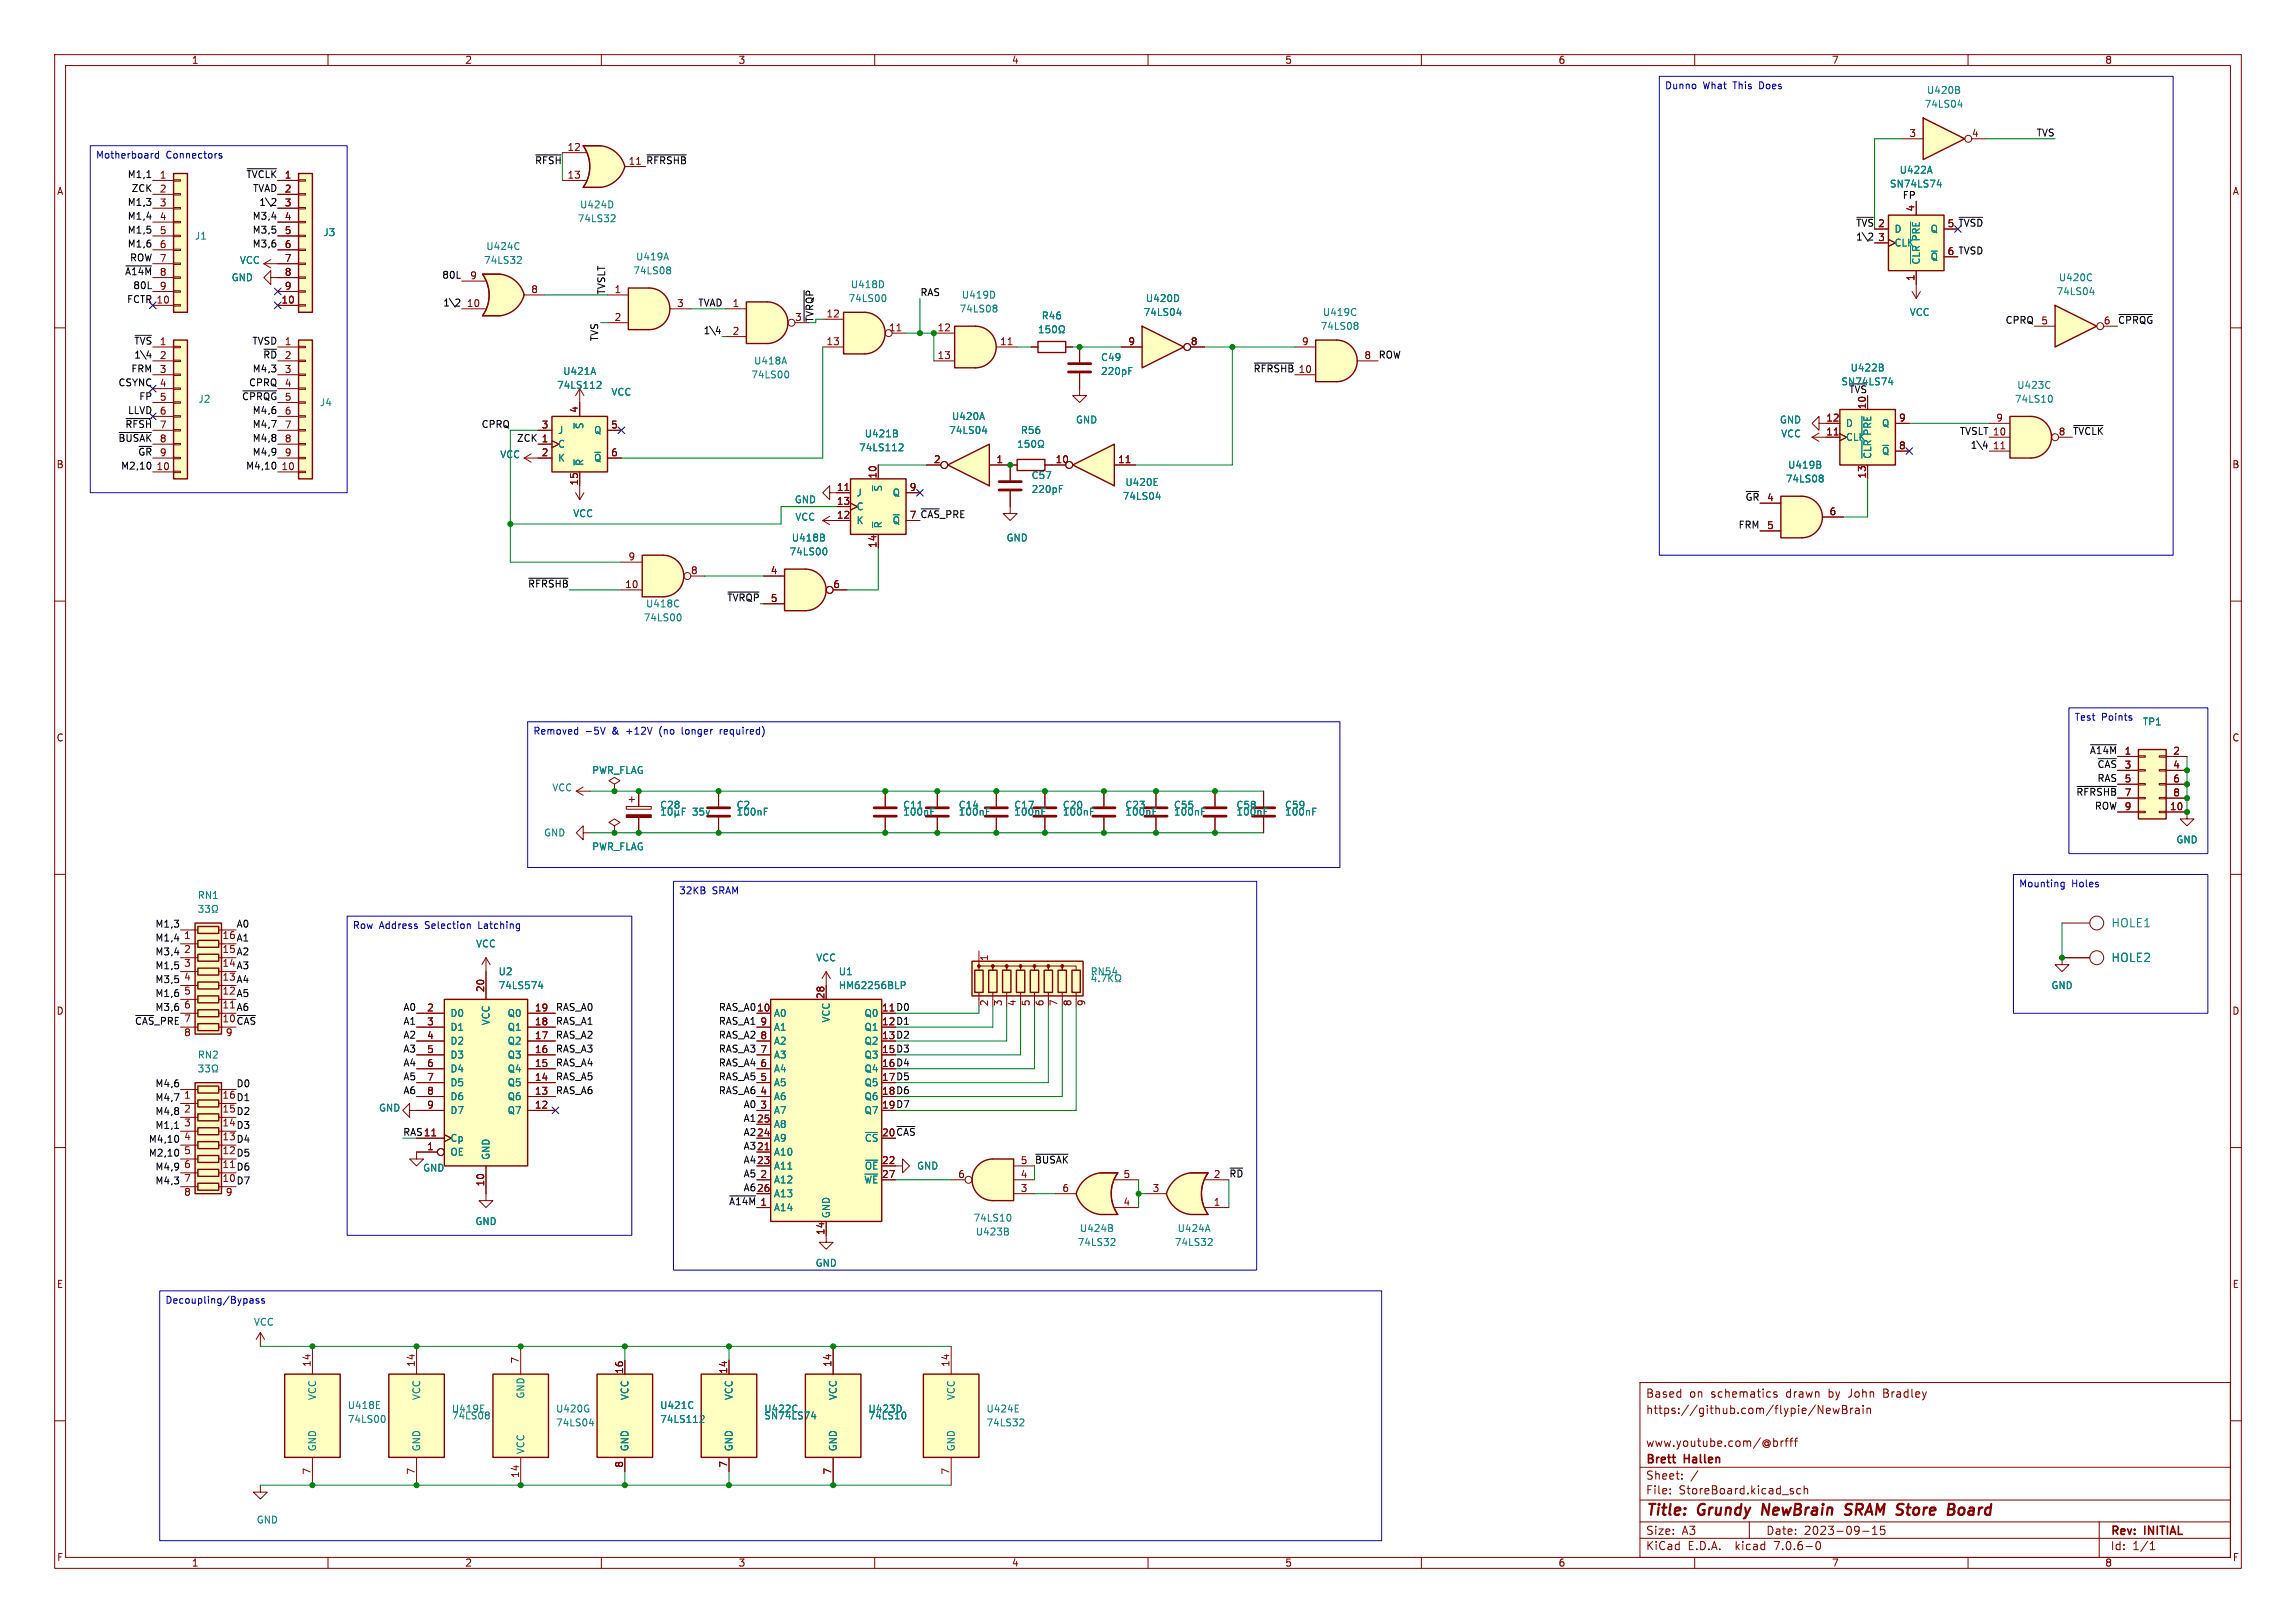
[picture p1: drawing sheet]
<svg xmlns="http://www.w3.org/2000/svg" width="420mm" height="297mm" viewBox="0 0 420 297" stroke-linecap="round" stroke-linejoin="round" font-family="sans-serif">
<defs><g id="words">
<g font-size="2.8" fill="#840000">
<text x="301" y="277.9">Title:</text>
<text x="310.6" y="277.9">Grundy</text>
<text x="323.2" y="277.9">NewBrain</text>
<text x="339.2" y="277.9">SRAM Store</text>
<text x="359.6" y="277.9">Board</text>
</g>
<g font-size="2.1" fill="#008484">
<text x="386.1" y="169.9">HOLE1</text>
<text x="386.1" y="176.3">HOLE2</text>
</g>
<g font-size="2.1" fill="#840000">
<text x="301" y="256">Based</text>
<text x="309" y="256">on</text>
<text x="313" y="256">schematics</text>
<text x="326.9" y="256">drawn</text>
<text x="334.8" y="256">by</text>
<text x="338.6" y="256">John</text>
<text x="345.1" y="256">Bradley</text>
<text x="301" y="259">https://github.com/flypie/NewBrain</text>
<text x="301" y="268.2">Brett</text>
<text x="301" y="265">www.youtube.com/@brfff</text>
<text x="308.2" y="268.2">Hallen</text>
<text x="301" y="273.7">File:</text>
<text x="301" y="271">Sheet:</text>
<text x="307.1" y="273.7">StoreBoard.kicad_sch</text>
<text x="301" y="281.1">Size:</text>
<text x="307.6" y="281.1">A3</text>
<text x="323" y="281.1">Date:</text>
<text x="330" y="281.1">2023-09-15</text>
<text x="386" y="281.3">Rev:</text>
<text x="392.4" y="281.3">INITIAL</text>
<text x="301" y="283.9">KiCad</text>
<text x="308.7" y="283.9">E.D.A.</text>
<text x="317.6" y="283.9">kicad</text>
<text x="324.8" y="283.9">7.0.6-0</text>
<text x="386" y="283.9">Id:</text>
<text x="390.1" y="283.9">1/1</text>
</g>
<g font-size="1.8" fill="#840000">
<text x="35" y="11.9">1</text>
<text x="85" y="11.9">2</text>
<text x="135" y="11.9">3</text>
<text x="185" y="11.9">4</text>
<text x="235" y="11.9">5</text>
<text x="285" y="11.9">6</text>
<text x="335" y="11.9">7</text>
<text x="385" y="11.9">8</text>
<text x="103.7" y="27.7">12</text>
<text x="349.2" y="25.1">3</text>
<text x="360.6" y="25.1">4</text>
<text x="10.3" y="35.9">A</text>
<text x="29.1" y="32.8">1</text>
<text x="29.1" y="35.3">2</text>
<text x="52" y="32.8">1</text>
<text x="52" y="35.3">2</text>
<text x="103.7" y="32.8">13</text>
<text x="114.9" y="30.2">11</text>
<text x="408.3" y="35.9">A</text>
<text x="29.1" y="37.8">3</text>
<text x="29.1" y="40.4">4</text>
<text x="52" y="37.8">3</text>
<text x="52" y="40.4">4</text>
<text x="339.4" y="41.6">~{TVS}</text>
<text x="343.5" y="41.7">2</text>
<text x="350.3" y="38.8" transform="rotate(-90 350.3 38.8)">4</text>
<text x="356.2" y="41.7">5</text>
<text x="29.1" y="42.9">5</text>
<text x="29.1" y="45.5">6</text>
<text x="52" y="42.9">5</text>
<text x="52" y="45.5">6</text>
<text x="343.5" y="44.2">3</text>
<text x="356.2" y="46.7">6</text>
<text x="29.1" y="53.1">9</text>
<text x="52" y="48">7</text>
<text x="52" y="50.5">8</text>
<text x="52" y="53.1">9</text>
<text x="85.9" y="51.2">9</text>
<text x="97.1" y="53.7">8</text>
<text x="112.3" y="53.7">1</text>
<text x="350.3" y="51.5" transform="rotate(-90 350.3 51.5)">1</text>
<text x="51.4" y="55.6">10</text>
<text x="85.3" y="56.3">10</text>
<text x="112.3" y="58.8">2</text>
<text x="123.8" y="56.3">3</text>
<text x="133.9" y="56.3">1</text>
<text x="145.3" y="58.8">3</text>
<text x="151.1" y="58.2">12</text>
<text x="373.3" y="59.4">5</text>
<text x="384.7" y="59.4">6</text>
<text x="29.1" y="63.2">1</text>
<text x="29.1" y="65.8">2</text>
<text x="52" y="65.8">2</text>
<text x="133.9" y="61.3">2</text>
<text x="151.1" y="63.2">13</text>
<text x="162.5" y="60.7">11</text>
<text x="171.4" y="60.7">12</text>
<text x="171.4" y="65.8">13</text>
<text x="182.8" y="63.2">11</text>
<text x="206.3" y="63.2">9</text>
<text x="217.7" y="63.2">8</text>
<text x="238.1" y="63.2">9</text>
<text x="249.5" y="65.8">8</text>
<text x="29.1" y="68.3">3</text>
<text x="29.1" y="70.9">4</text>
<text x="52" y="68.3">3</text>
<text x="52" y="70.9">4</text>
<text x="237.4" y="68.3">10</text>
<text x="29.1" y="73.4">5</text>
<text x="29.1" y="75.9">6</text>
<text x="52" y="73.4">5</text>
<text x="52" y="75.9">6</text>
<text x="105.8" y="75.6" transform="rotate(-90 105.8 75.6)">4</text>
<text x="334" y="77.2">12</text>
<text x="341.4" y="75" transform="rotate(-90 341.4 75)">10</text>
<text x="347.3" y="77.2">9</text>
<text x="365.1" y="77.2">9</text>
<text x="29.1" y="83.6">9</text>
<text x="52" y="78.5">7</text>
<text x="52" y="81">8</text>
<text x="52" y="83.6">9</text>
<text x="99" y="83.6">2</text>
<text x="99" y="78.5">3</text>
<text x="99" y="81">1</text>
<text x="111.7" y="78.5">5</text>
<text x="111.7" y="83.6">6</text>
<text x="334" y="79.8">11</text>
<text x="347.3" y="82.3">8</text>
<text x="364.4" y="82.3">11</text>
<text x="376.5" y="79.8">8</text>
<text x="10.3" y="85.9">B</text>
<text x="28.5" y="86.1">10</text>
<text x="51.4" y="86.1">10</text>
<text x="105.8" y="88.9" transform="rotate(-90 105.8 88.9)">15</text>
<text x="153" y="89.9">11</text>
<text x="160.4" y="87.7" transform="rotate(-90 160.4 87.7)">10</text>
<text x="166.3" y="89.9">9</text>
<text x="170.7" y="84.8">2</text>
<text x="182.2" y="84.8">1</text>
<text x="193" y="84.8">10</text>
<text x="204.4" y="84.8">11</text>
<text x="341.4" y="87.7" transform="rotate(-90 341.4 87.7)">13</text>
<text x="408.2" y="85.9">B</text>
<text x="153" y="95">12</text>
<text x="153" y="92.5">13</text>
<text x="166.3" y="95">7</text>
<text x="323.1" y="91.8">4</text>
<text x="334.6" y="94.4">6</text>
<text x="160.4" y="100.4" transform="rotate(-90 160.4 100.4)">14</text>
<text x="323.1" y="96.9">5</text>
<text x="114.3" y="107.7">10</text>
<text x="114.9" y="102.6">9</text>
<text x="126.3" y="105.2">8</text>
<text x="140.9" y="105.2">4</text>
<text x="152.3" y="107.7">6</text>
<text x="140.9" y="110.2">5</text>
<text x="10.3" y="135.9">C</text>
<text x="408.2" y="135.9">C</text>
<text x="388.5" y="140.7">3</text>
<text x="388.5" y="143.3">5</text>
<text x="388.5" y="138.2">1</text>
<text x="397.4" y="138.2">2</text>
<text x="397.4" y="140.7">4</text>
<text x="397.4" y="143.3">6</text>
<text x="388.5" y="145.8">7</text>
<text x="388.5" y="148.3">9</text>
<text x="396.8" y="148.3">10</text>
<text x="397.4" y="145.8">8</text>
<text x="33.6" y="172.2">1</text>
<text x="33.6" y="174.7">2</text>
<text x="33.6" y="177.2">3</text>
<text x="33.6" y="179.8">4</text>
<text x="181.1" y="176" transform="rotate(-90 181.1 176)">1</text>
<text x="10.3" y="185.9">D</text>
<text x="33.6" y="182.3">5</text>
<text x="33.6" y="184.9">6</text>
<text x="78" y="185.2">2</text>
<text x="88.6" y="181.7" transform="rotate(-90 88.6 181.7)">20</text>
<text x="97.7" y="185.2">19</text>
<text x="138.4" y="185.2">10</text>
<text x="150.9" y="182.9" transform="rotate(-90 150.9 182.9)">28</text>
<text x="161.2" y="185.2">11 D0</text>
<text x="161.2" y="185.2">11</text>
<text x="181.1" y="184.2" transform="rotate(-90 181.1 184.2)">2</text>
<text x="183.6" y="184.2" transform="rotate(-90 183.6 184.2)">3</text>
<text x="186.1" y="184.2" transform="rotate(-90 186.1 184.2)">4</text>
<text x="188.7" y="184.2" transform="rotate(-90 188.7 184.2)">5</text>
<text x="191.2" y="184.2" transform="rotate(-90 191.2 184.2)">6</text>
<text x="193.8" y="184.2" transform="rotate(-90 193.8 184.2)">7</text>
<text x="196.3" y="184.2" transform="rotate(-90 196.3 184.2)">8</text>
<text x="198.8" y="184.2" transform="rotate(-90 198.8 184.2)">9</text>
<text x="408.2" y="185.9">D</text>
<text x="33.6" y="187.4">7</text>
<text x="33.6" y="189.9">8</text>
<text x="41.2" y="189.9">9</text>
<text x="78" y="187.7">3</text>
<text x="78" y="190.2">4</text>
<text x="97.7" y="190.2">17</text>
<text x="97.7" y="187.7">18</text>
<text x="139" y="190.2">8</text>
<text x="139" y="187.7">9</text>
<text x="161.2" y="187.7">12 D1</text>
<text x="161.2" y="190.2">13 D2</text>
<text x="161.2" y="187.7">12</text>
<text x="161.2" y="190.2">13</text>
<text x="78" y="192.8">5</text>
<text x="78" y="195.3">6</text>
<text x="78" y="197.9">7</text>
<text x="97.7" y="197.9">14</text>
<text x="97.7" y="195.3">15</text>
<text x="97.7" y="192.8">16</text>
<text x="139" y="197.9">5</text>
<text x="139" y="195.3">6</text>
<text x="139" y="192.8">7</text>
<text x="161.2" y="192.8">15 D3</text>
<text x="161.2" y="195.3">16 D4</text>
<text x="161.2" y="197.9">17 D5</text>
<text x="161.2" y="192.8">15</text>
<text x="161.2" y="195.3">16</text>
<text x="161.2" y="197.9">17</text>
<text x="33.6" y="201.4">1</text>
<text x="33.6" y="203.9">2</text>
<text x="78" y="200.4">8</text>
<text x="78" y="202.9">9</text>
<text x="97.7" y="202.9">12</text>
<text x="97.7" y="200.4">13</text>
<text x="139" y="202.9">3</text>
<text x="139" y="200.4">4</text>
<text x="161.2" y="200.4">18 D6</text>
<text x="161.2" y="202.9">19 D7</text>
<text x="161.2" y="200.4">18</text>
<text x="161.2" y="202.9">19</text>
<text x="33.6" y="206.5">3</text>
<text x="33.6" y="209">4</text>
<text x="77.4" y="208">11</text>
<text x="138.4" y="208">24</text>
<text x="138.4" y="205.5">25</text>
<text x="161.2" y="208">20 ~{CAS}</text>
<text x="161.2" y="208">20</text>
<text x="33.6" y="211.5">5</text>
<text x="33.6" y="214.1">6</text>
<text x="78" y="210.6">1</text>
<text x="138.4" y="210.6">21</text>
<text x="138.4" y="213.1">23</text>
<text x="139" y="215.6">2</text>
<text x="161.2" y="213.1">22</text>
<text x="161.2" y="215.6">27</text>
<text x="175.2" y="215.6">6</text>
<text x="186.6" y="215.6">4</text>
<text x="186.6" y="213.1">5</text>
<text x="205.4" y="215.6">5</text>
<text x="221.9" y="215.6">2</text>
<text x="33.6" y="216.6">7</text>
<text x="33.6" y="219.2">8</text>
<text x="41.2" y="219.2">9</text>
<text x="88.6" y="217.2" transform="rotate(-90 88.6 217.2)">10</text>
<text x="138.4" y="218.2">26</text>
<text x="139" y="220.7">1</text>
<text x="186.6" y="218.2">3</text>
<text x="194.2" y="218.2">6</text>
<text x="205.4" y="220.7">4</text>
<text x="210.7" y="218.2">3</text>
<text x="221.9" y="220.7">1</text>
<text x="150.9" y="226.1" transform="rotate(-90 150.9 226.1)">14</text>
<text x="10.3" y="235.9">E</text>
<text x="408.3" y="235.9">E</text>
<text x="56.9" y="250.2" transform="rotate(-90 56.9 250.2)">14</text>
<text x="75.9" y="250.2" transform="rotate(-90 75.9 250.2)">14</text>
<text x="95" y="249.6" transform="rotate(-90 95 249.6)">7</text>
<text x="114" y="251.5" transform="rotate(-90 114 251.5)">16</text>
<text x="133.1" y="251.5" transform="rotate(-90 133.1 251.5)">14</text>
<text x="152.1" y="250.2" transform="rotate(-90 152.1 250.2)">14</text>
<text x="173.7" y="250.2" transform="rotate(-90 173.7 250.2)">14</text>
<text x="56.9" y="269.9" transform="rotate(-90 56.9 269.9)">7</text>
<text x="75.9" y="269.9" transform="rotate(-90 75.9 269.9)">7</text>
<text x="114" y="268.7" transform="rotate(-90 114 268.7)">8</text>
<text x="133.1" y="268.7" transform="rotate(-90 133.1 268.7)">7</text>
<text x="152.1" y="269.9" transform="rotate(-90 152.1 269.9)">7</text>
<text x="173.7" y="269.9" transform="rotate(-90 173.7 269.9)">7</text>
<text x="95" y="270.6" transform="rotate(-90 95 270.6)">14</text>
<text x="10.3" y="285.9">F</text>
<text x="35" y="286.9">1</text>
<text x="85" y="286.9">2</text>
<text x="135" y="286.9">3</text>
<text x="185" y="286.9">4</text>
<text x="235" y="286.9">5</text>
<text x="285" y="286.9">6</text>
<text x="335" y="286.9">7</text>
<text x="385" y="286.9">8</text>
<text x="408.3" y="285.9">F</text>
</g>
<g font-size="1.8" fill="#0000c2">
<text x="304.5" y="16.6">Dunno</text>
<text x="311.5" y="16.6">What</text>
<text x="317.2" y="16.6">This</text>
<text x="322.1" y="16.6">Does</text>
<text x="17.5" y="29.3">Motherboard</text>
<text x="30.4" y="29.3">Connectors</text>
<text x="97.5" y="134.8">Removed</text>
<text x="107" y="134.8">-5V</text>
<text x="112.1" y="134.8">&amp;</text>
<text x="114.8" y="134.8">+12V</text>
<text x="121.1" y="134.8">(no</text>
<text x="125.4" y="134.8">longer</text>
<text x="132.6" y="134.8">required)</text>
<text x="379.4" y="132.2">Test</text>
<text x="384.4" y="132.2">Points</text>
<text x="124.1" y="164">32KB</text>
<text x="130.3" y="164">SRAM</text>
<text x="369.3" y="162.7">Mounting</text>
<text x="379" y="162.7">Holes</text>
<text x="64.5" y="170.3">Row</text>
<text x="69.4" y="170.3">Address</text>
<text x="77.9" y="170.3">Selection</text>
<text x="87.8" y="170.3">Latching</text>
<text x="30.2" y="238.9">Decoupling/Bypass</text>
</g>
<g font-size="1.8" fill="#008484">
<text x="352.4" y="17.4">U420B</text>
<text x="352" y="19.9">74LS04</text>
<text x="345.6" y="34.5">SN74LS74</text>
<text x="347.4" y="32">U422A</text>
<text x="105.6" y="40.9">74LS32</text>
<text x="106" y="38.3">U424D</text>
<text x="35.6" y="44">J1</text>
<text x="59.1" y="43.4">J3</text>
<text x="88.9" y="45.9">U424C</text>
<text x="116.3" y="47.9">U419A</text>
<text x="346.5" y="42.8">D</text>
<text x="346.5" y="45.3">CLK</text>
<text x="351.4" y="44.3" transform="rotate(-90 351.4 44.3)">~{PRE}</text>
<text x="353" y="42.8">Q</text>
<text x="353" y="47.9">~{Q}</text>
<text x="42.3" y="51.7">GND</text>
<text x="43.8" y="48.5">VCC</text>
<text x="88.4" y="48.5">74LS32</text>
<text x="115.7" y="50.4">74LS08</text>
<text x="155.5" y="52.9">U418D</text>
<text x="351.4" y="48.5" transform="rotate(-90 351.4 48.5)">~{CLR}</text>
<text x="376.5" y="51.7">U420C</text>
<text x="155.1" y="55.5">74LS00</text>
<text x="175.4" y="57.4">74LS08</text>
<text x="175.9" y="54.8">U419D</text>
<text x="190.5" y="58.6">R46</text>
<text x="209.1" y="58">74LS04</text>
<text x="209.5" y="55.5">U420D</text>
<text x="241.9" y="58">U419C</text>
<text x="349.2" y="58">VCC</text>
<text x="376.1" y="54.2">74LS04</text>
<text x="241.5" y="60.6">74LS08</text>
<text x="101.8" y="71.3">74LS112</text>
<text x="102.9" y="68.8">U421A</text>
<text x="137.3" y="69.4">74LS00</text>
<text x="137.8" y="66.9">U418A</text>
<text x="201.3" y="68.8">220pF</text>
<text x="201.3" y="66.3">C49</text>
<text x="336.7" y="70.7">SN74LS74</text>
<text x="338.4" y="68.2">U422B</text>
<text x="368.9" y="71.3">U423C</text>
<text x="36.2" y="73.9">J2</text>
<text x="58.4" y="74.5">J4</text>
<text x="111.7" y="72.6">VCC</text>
<text x="174" y="77.1">U420A</text>
<text x="196.7" y="77.7">GND</text>
<text x="325.5" y="77.7">GND</text>
<text x="338.2" y="72">~{TVS}</text>
<text x="368.5" y="73.9">74LS10</text>
<text x="102" y="82.1">C</text>
<text x="102" y="79.6">J</text>
<text x="106.9" y="78.6" transform="rotate(-90 106.9 78.6)">~{S}</text>
<text x="108.6" y="79.6">Q</text>
<text x="157" y="82.8">74LS112</text>
<text x="158.1" y="80.2">U421B</text>
<text x="173.5" y="79.6">74LS04</text>
<text x="186.6" y="79.6">R56</text>
<text x="325.7" y="80.2">VCC</text>
<text x="337.6" y="80.9">CLK</text>
<text x="337.6" y="78.3">D</text>
<text x="342.5" y="79.8" transform="rotate(-90 342.5 79.8)">~{PRE}</text>
<text x="344.2" y="83.4">~{Q}</text>
<text x="344.2" y="78.3">Q</text>
<text x="91.4" y="84">VCC</text>
<text x="102" y="84.7">K</text>
<text x="106.9" y="85.3" transform="rotate(-90 106.9 85.3)">~{R}</text>
<text x="108.6" y="84.7">~{Q}</text>
<text x="188.6" y="87.9">C57</text>
<text x="205.8" y="89.1">U420E</text>
<text x="326.6" y="88.5">74LS08</text>
<text x="327" y="86">U419B</text>
<text x="342.5" y="84.1" transform="rotate(-90 342.5 84.1)">~{CLR}</text>
<text x="104.8" y="94.8">VCC</text>
<text x="145.3" y="92.3">GND</text>
<text x="145.4" y="95.5">VCC</text>
<text x="156.6" y="91">J</text>
<text x="156.6" y="93.6">C</text>
<text x="161.5" y="90.1" transform="rotate(-90 161.5 90.1)">~{S}</text>
<text x="163.2" y="91">Q</text>
<text x="188.6" y="90.4">220pF</text>
<text x="205.3" y="91.7">74LS04</text>
<text x="144.3" y="101.8">74LS00</text>
<text x="144.7" y="99.3">U418B</text>
<text x="156.6" y="96.1">K</text>
<text x="161.5" y="96.8" transform="rotate(-90 161.5 96.8)">~{R}</text>
<text x="163.2" y="96.1">~{Q}</text>
<text x="184" y="99.3">GND</text>
<text x="117.6" y="113.9">74LS00</text>
<text x="118.1" y="111.4">U418C</text>
<text x="391.9" y="132.9">TP1</text>
<text x="108.2" y="141.8">PWR_FLAG</text>
<text x="100.9" y="145">VCC</text>
<text x="120.7" y="148.2">C28</text>
<text x="126.7" y="149.5">35v</text>
<text x="134.6" y="148.2">C2</text>
<text x="134.6" y="149.5">100nF</text>
<text x="165.1" y="149.5">100nF</text>
<text x="165.1" y="148.2">C11</text>
<text x="175.3" y="149.5">100nF</text>
<text x="175.3" y="148.2">C14</text>
<text x="185.4" y="149.5">100nF</text>
<text x="185.4" y="148.2">C17</text>
<text x="194.3" y="149.5">100nF</text>
<text x="194.3" y="148.2">C20</text>
<text x="205.7" y="149.5">100nF</text>
<text x="205.7" y="148.2">C23</text>
<text x="214.6" y="149.5">100nF</text>
<text x="214.6" y="148.2">C55</text>
<text x="226.1" y="149.5">100nF</text>
<text x="226.1" y="148.2">C58</text>
<text x="235" y="149.5">100nF</text>
<text x="235" y="148.2">C59</text>
<text x="99.4" y="153.3">GND</text>
<text x="108.2" y="155.8">PWR_FLAG</text>
<text x="398" y="154.5">GND</text>
<text x="36.1" y="164.7">RN1</text>
<text x="87" y="173.6">VCC</text>
<text x="91.1" y="178.7">U2</text>
<text x="149.2" y="176.1">VCC</text>
<text x="153.3" y="178.7">U1</text>
<text x="199.4" y="178.7">RN54</text>
<text x="91.1" y="181.2">74LS574</text>
<text x="153.3" y="181.2">HM62256BLP</text>
<text x="375.2" y="181.2">GND</text>
<text x="82.3" y="186.3">D0</text>
<text x="82.3" y="188.8">D1</text>
<text x="82.3" y="191.4">D2</text>
<text x="89.8" y="187.7" transform="rotate(-90 89.8 187.7)">VCC</text>
<text x="92.8" y="191.4">Q2</text>
<text x="92.8" y="188.8">Q1</text>
<text x="92.8" y="186.3">Q0</text>
<text x="141.5" y="186.3">A0</text>
<text x="141.5" y="191.4">A2</text>
<text x="141.5" y="188.8">A1</text>
<text x="152" y="187.2" transform="rotate(-90 152 187.2)">VCC</text>
<text x="158" y="186.3">Q0</text>
<text x="158" y="188.8">Q1</text>
<text x="158" y="191.4">Q2</text>
<text x="36.1" y="193.9">RN2</text>
<text x="82.3" y="193.9">D3</text>
<text x="82.3" y="196.4">D4</text>
<text x="92.8" y="196.4">Q4</text>
<text x="92.8" y="193.9">Q3</text>
<text x="141.5" y="196.4">A4</text>
<text x="141.5" y="193.9">A3</text>
<text x="158" y="193.9">Q3</text>
<text x="158" y="196.4">Q4</text>
<text x="69.2" y="203.6">GND</text>
<text x="82.3" y="199">D5</text>
<text x="82.3" y="201.5">D6</text>
<text x="92.8" y="201.5">Q6</text>
<text x="92.8" y="199">Q5</text>
<text x="141.5" y="201.5">A6</text>
<text x="141.5" y="199">A5</text>
<text x="158" y="199">Q5</text>
<text x="158" y="201.5">Q6</text>
<text x="82.3" y="209.1">Cp</text>
<text x="82.3" y="204.1">D7</text>
<text x="92.8" y="204.1">Q7</text>
<text x="141.5" y="209.1">A9</text>
<text x="141.5" y="206.6">A8</text>
<text x="141.5" y="204.1">A7</text>
<text x="158" y="204.1">Q7</text>
<text x="158.1" y="209.1">~{CS}</text>
<text x="77.3" y="214.6">GND</text>
<text x="82.3" y="211.7">OE</text>
<text x="89.8" y="212.3" transform="rotate(-90 89.8 212.3)">GND</text>
<text x="141.5" y="211.7">A10</text>
<text x="141.5" y="214.2">A11</text>
<text x="158.1" y="214.2">~{OE}</text>
<text x="167.6" y="214.2">GND</text>
<text x="141.5" y="221.8">A14</text>
<text x="141.5" y="216.8">A12</text>
<text x="141.5" y="219.3">A13</text>
<text x="158" y="216.8">~{WE}</text>
<text x="86.9" y="224.4">GND</text>
<text x="152" y="223" transform="rotate(-90 152 223)">GND</text>
<text x="178" y="223.7">74LS10</text>
<text x="178.4" y="226.3">U423B</text>
<text x="197.4" y="225.7">U424B</text>
<text x="215.3" y="225.7">U424A</text>
<text x="149.1" y="232">GND</text>
<text x="197" y="228.2">74LS32</text>
<text x="214.8" y="228.2">74LS32</text>
<text x="46.3" y="242.8">VCC</text>
<text x="58" y="256.3" transform="rotate(-90 58 256.3)">VCC</text>
<text x="77.1" y="256.3" transform="rotate(-90 77.1 256.3)">VCC</text>
<text x="96.1" y="256" transform="rotate(-90 96.1 256)">GND</text>
<text x="115.2" y="256.3" transform="rotate(-90 115.2 256.3)">VCC</text>
<text x="134.2" y="256.3" transform="rotate(-90 134.2 256.3)">VCC</text>
<text x="153.3" y="256.3" transform="rotate(-90 153.3 256.3)">VCC</text>
<text x="174.9" y="256.3" transform="rotate(-90 174.9 256.3)">VCC</text>
<text x="63.5" y="258">U418E</text>
<text x="63.5" y="260.6">74LS00</text>
<text x="82.6" y="258.7">U419E</text>
<text x="82.6" y="259.9">74LS08</text>
<text x="101.6" y="258.7">U420G</text>
<text x="101.6" y="261.2">74LS04</text>
<text x="120.7" y="260.6">74LS112</text>
<text x="120.7" y="258">U421C</text>
<text x="139.7" y="258.7">U422C</text>
<text x="139.7" y="259.9">SN74LS74</text>
<text x="158.8" y="258.7">U423D</text>
<text x="158.8" y="259.9">74LS10</text>
<text x="180.3" y="258.7">U424E</text>
<text x="180.3" y="261.2">74LS32</text>
<text x="58" y="265.7" transform="rotate(-90 58 265.7)">GND</text>
<text x="77.1" y="265.7" transform="rotate(-90 77.1 265.7)">GND</text>
<text x="96.1" y="266.2" transform="rotate(-90 96.1 266.2)">VCC</text>
<text x="115.2" y="265.7" transform="rotate(-90 115.2 265.7)">GND</text>
<text x="134.2" y="265.7" transform="rotate(-90 134.2 265.7)">GND</text>
<text x="153.3" y="265.7" transform="rotate(-90 153.3 265.7)">GND</text>
<text x="174.9" y="265.7" transform="rotate(-90 174.9 265.7)">GND</text>
<text x="46.9" y="279">GND</text>
</g>
<g font-size="1.8">
<text x="372.5" y="25">TVS</text>
<text x="23.3" y="32.7">M1,1</text>
<text x="24" y="35.2">ZCK</text>
<text x="45" y="32.7">~{TVCLK}</text>
<text x="46.2" y="35.2">TVAD 2</text>
<text x="97.8" y="30.1">~{RFSH}</text>
<text x="118.1" y="30.1">~{RFRSHB}</text>
<text x="23.3" y="40.3">M1,4</text>
<text x="23.3" y="37.7">M1,3</text>
<text x="46.1" y="40.3">M3,4</text>
<text x="47.3" y="37.7">1\2</text>
<text x="348" y="36.5">FP</text>
<text x="23.3" y="45.4">M1,6</text>
<text x="23.3" y="42.8">M1,5</text>
<text x="23.7" y="47.9">ROW 7</text>
<text x="46.1" y="45.4">M3,6</text>
<text x="46.1" y="42.8">M3,5</text>
<text x="339.4" y="44.1">1\2</text>
<text x="356.2" y="46.7">6 TVSD</text>
<text x="22.8" y="50.5">~{A14M}8</text>
<text x="24.3" y="53">80L</text>
<text x="80.8" y="51.1">80L</text>
<text x="110.8" y="54" transform="rotate(-90 110.8 54)">TVSLT</text>
<text x="23.1" y="55.5">FCTR 10</text>
<text x="81" y="56.2">1\2</text>
<text x="127.6" y="56.2">TVAD</text>
<text x="168.3" y="54.3">RAS</text>
<text x="366.8" y="59.3">CPRQ</text>
<text x="387.3" y="59.3">~{CPRQG}</text>
<text x="24.5" y="65.7">1\4</text>
<text x="24.5" y="63.2">~{TVS}</text>
<text x="46.1" y="63.2">TVSD 1</text>
<text x="48.1" y="65.7">~{RD}</text>
<text x="109.5" y="62.5" transform="rotate(-90 109.5 62.5)">TVS</text>
<text x="128.6" y="61.2">1\4</text>
<text x="252.1" y="65.7">ROW</text>
<text x="21.6" y="70.8">CSYNC</text>
<text x="23.9" y="68.2">FRM</text>
<text x="45.5" y="70.8">CPRQ</text>
<text x="46.1" y="68.2">M4,3</text>
<text x="229.2" y="68.2">~{RFRSHB}</text>
<text x="23.3" y="75.9">LLVD</text>
<text x="25.4" y="73.3">FP</text>
<text x="44.2" y="73.3">~{CPRQG}</text>
<text x="46.1" y="75.9">M4,6</text>
<text x="21.6" y="80.9">~{BUSAK}8</text>
<text x="22.8" y="78.4">~{RFSH}7</text>
<text x="25.2" y="83.5">~{GR}</text>
<text x="46.1" y="83.5">M4,9</text>
<text x="46.1" y="78.4">M4,7</text>
<text x="46.1" y="80.9">M4,8</text>
<text x="88" y="78.4">CPRQ</text>
<text x="94.5" y="80.9">ZCK 1</text>
<text x="358.4" y="79.7">TVSLT 10</text>
<text x="360.4" y="82.2">1\4</text>
<text x="379.1" y="79.7">~{TVCLK}</text>
<text x="22.1" y="86">M2,10</text>
<text x="44.9" y="86">M4,10</text>
<text x="166.3" y="95">7 ~{CAS}_PRE</text>
<text x="319.2" y="91.7">~{GR}</text>
<text x="317.9" y="96.8">FRM</text>
<text x="96.5" y="107.6">~{RFRSHB}</text>
<text x="382.2" y="138.1">~{A14M}1</text>
<text x="383.6" y="143.2">RAS</text>
<text x="383.6" y="140.6">~{CAS}</text>
<text x="379.7" y="145.7">~{RFRSHB}7</text>
<text x="383.1" y="148.2">ROW 9</text>
<text x="28.3" y="172.4">M1,4</text>
<text x="28.3" y="169.8">M1,3</text>
<text x="40.6" y="172.2">16 A1</text>
<text x="43.2" y="169.8">A0</text>
<text x="28.3" y="177.5">M1,5</text>
<text x="28.3" y="180">M3,5</text>
<text x="28.3" y="174.9">M3,4</text>
<text x="40.6" y="179.8">13 A4</text>
<text x="40.6" y="177.2">14 A3</text>
<text x="40.6" y="174.7">15 A2</text>
<text x="28.3" y="185.1">M3,6</text>
<text x="28.3" y="182.5">M1,6</text>
<text x="40.6" y="184.9">11 A6</text>
<text x="40.6" y="182.3">12 A5</text>
<text x="73.7" y="185.1">A0</text>
<text x="101.6" y="185.1">RAS_A0</text>
<text x="131.4" y="185.1">RAS_A010</text>
<text x="24.6" y="187.6">~{CAS}_PRE</text>
<text x="40.6" y="187.4">10 ~{CAS}</text>
<text x="73.7" y="190.2">A2</text>
<text x="73.7" y="187.6">A1</text>
<text x="101.6" y="190.2">RAS_A2</text>
<text x="101.6" y="187.6">RAS_A1</text>
<text x="131.4" y="190.2">RAS_A2</text>
<text x="131.4" y="187.6">RAS_A1</text>
<text x="73.7" y="192.7">A3</text>
<text x="73.7" y="197.8">A5</text>
<text x="73.7" y="195.2">A4</text>
<text x="101.6" y="197.8">RAS_A5</text>
<text x="101.6" y="192.7">RAS_A3</text>
<text x="101.6" y="195.2">RAS_A4</text>
<text x="131.4" y="192.7">RAS_A3</text>
<text x="131.4" y="195.2">RAS_A4</text>
<text x="131.4" y="197.8">RAS_A5</text>
<text x="28.3" y="199">M4,6</text>
<text x="28.3" y="201.6">M4,7</text>
<text x="40.6" y="203.9">15 D2</text>
<text x="40.6" y="201.4">16 D1</text>
<text x="43.2" y="199">D0</text>
<text x="73.7" y="200.3">A6</text>
<text x="101.6" y="200.3">RAS_A6</text>
<text x="131.4" y="200.3">RAS_A6</text>
<text x="135.9" y="202.9">A0</text>
<text x="27.1" y="209.2">M4,10</text>
<text x="28.3" y="206.7">M1,1</text>
<text x="28.3" y="204.1">M4,8</text>
<text x="40.6" y="209">13 D4</text>
<text x="40.6" y="206.5">14 D3</text>
<text x="135.9" y="205.4">A125</text>
<text x="135.9" y="207.9">A224</text>
<text x="27.1" y="211.7">M2,10</text>
<text x="28.3" y="214.3">M4,9</text>
<text x="40.6" y="214.1">11 D6</text>
<text x="40.6" y="211.5">12 D5</text>
<text x="135.9" y="213">A423</text>
<text x="135.9" y="210.5">A321</text>
<text x="135.9" y="215.6">A5</text>
<text x="189.2" y="213">~{BUSAK}</text>
<text x="224.8" y="215.6">~{RD}</text>
<text x="28.3" y="216.8">M4,3</text>
<text x="40.6" y="216.6">10 D7</text>
<text x="133.3" y="220.6">~{A14M}</text>
<text x="135.9" y="218.1">A626</text>
</g>
<text font-size="1.8" fill="#000084" x="356.2" y="41.7">5 ~{TVSD}</text>
<g font-size="1.8" fill="#008400">
<text x="148.9" y="59.1" transform="rotate(-90 148.9 59.1)">~{TVRQP}</text>
<text x="132.9" y="110.1">~{TVRQP}5</text>
<text x="73.7" y="207.9">RAS11</text>
</g>
</g></defs>
<g fill="none" stroke="#840000" stroke-width=".18">
<path d="M10 10h400v277h-400zM12 12h396v273h-396zM60 10v2M110 10v2M160 10v2M210 10v2M260 10v2M310 10v2M360 10v2M10 60h2M408 60h2M10 110h2"/>
<path d="M408 110h2M10 160h2M105.4 144.8l1.3 .7M105.4 144.8h2.5M106.7 152.4v-1.3l-1.3 1.3 1.3 1.3v-1.3h1.2M106.7 144l-1.3 .8M112.4 143.5l1-.6-1-.7-1 .7 1 .6v1.3M112.4 144.8h.1M112.4 151.1l1-.6-1-.6-1 .6 1 .6v1.3M112.4 152.4h.1M114.6 147.6h4.5v.5h-4.5zM115.1 146.3h1"/>
<path d="M115.6 145.8v1M116.8 144.8v2.8M116.8 149.6v2.8M131.4 144.8v2.8M131.4 149.6v2.8M161.9 144.8v2.8M161.9 149.6v2.8M171.4 144.8v2.8M171.4 149.6v2.8M182.2 144.8v2.8M182.2 149.6v2.8M191.1 144.8v2.8"/>
<path d="M191.1 149.6v2.8M201.9 144.8v2.8M201.9 149.6v2.8M408 160h2M10 210h2M408 210h2M10 260h2M300 253h108v32h-108zM325 254.8l-.3-.1-.3 .2 .1 .2 .5 .2v.3h-.6M332.6 257.2l.8 1.5v-1.5M334.1 258.2l.7-.2-.1-.2-.4-.1-.2 .2 .1 .7h.5M335.3 257.7l.3 1 .3-.7 .3 .7 .2-1"/>
<path d="M337 257.2h.5l.2 .1 .1 .3-.3 .3a.4 .4 0 0 1 .4 .4 .4 .4 0 0 1-.3 .4h-.6zM337 257.9h.5M338.5 257.7v1M338.9 257.7l-.2 .1-.2 .2M339.4 257.8h.6l.1 .9M340.1 258l-.5 .1a.29 .29 0 0 0-.2 .3 .29 .29 0 0 0 .2 .3l.5-.1M340.8 257.2v.1M340.8 257.7v1M341.5 257.8l.2-.1 .4 .1 .1 .9M341.5 257.7v1M408 260h2M300 278.5h108"/>
<path d="M300 274.5h108M300 268.5h108M305.5 273.2v.2M305.5 272.5v.1M307.7 270.5v.2M307.7 269.8v.1M310.6 269.1l-1.3 1.9M320 278.5v3M325 263.8l.2 .2v.4l-.2 .2M325.8 263.7v1M326.2 263.7l-.3 .1-.1 .2M326.5 263.7h.6"/>
<path d="M327.1 263.2l-.4 .2v1.3M327.4 263.7h.5M327.9 263.2l-.3 .2v1.3M328.2 263.7h.6M328.8 263.2l-.4 .2v1.3M329.4 272.5l-.5-.1-.2 .3v.4l.1 .2h.6M330 272.5l.2-.1 .4 .1 .1 .9M330 271.9v1.5M342.5 279.7l.4-.4v1.5M344.7 279.3h-.7l-.1 .7 .3-.1h.5l.1 .2-.1 .5-.2 .2-.6-.2M384 278.5v6.5M60 285v2"/>
<path d="M110 285v2M160 285v2M210 285v2M260 285v2M300 281.5h108M310 285v2M332.4 282.2l.1-.1a.8 .8 0 0 1 .5 .7 .8 .8 0 0 1-.5 .8 1 1 0 0 1-.1-1.4zM340.7 280.2h1.2M342.5 280.8h.9M360 285v2M393.3 283.6h.9M393.3 282.5l.4-.4v1.5"/>
</g>
<path d="M322.5 275.2l-.2 2M338.5 277a.84 .84 0 0 1-1.1 .1M338.5 275.2l-.6 .1a.46 .46 0 0 0-.3 .5 .46 .46 0 0 0 .3 .4l.6 .1M359 275.9a.62 .62 0 0 0-.7 .4v.7l.3 .2h.3" fill="none" stroke="#840000" stroke-width=".4"/>
<path d="M114.6 149.1h4.5v.5h-4.5z" fill="#840000" stroke="#840000" stroke-width=".18"/>
<g fill="none" stroke="#008484" stroke-width=".18">
<path d="M121 149.2h.7M121.4 147.9v1.3M122.2 148.7l.3 .5 .3-.2 .1-.3M123.5 149l.2 .2h.2l.2-.2M123.5 148.3v1.3M124.1 149l.2 .2M124.1 148.3v.7M124.8 148.5h.4M125.4 147.9h-.6v1.3M139.8 148.5h.4M139.8 147.9h.6M170.3 148.5h.4"/>
<path d="M170.3 147.9h.6M180.5 148.5h.4M180.5 147.9h.6M190.6 148.5h.4M190.6 147.9h.6M199.5 148.5h.4M199.5 147.9h.6M210.9 148.5h.5M210.9 147.9h.6"/>
</g>
<path d="M129.4 149.4h4.1M129.4 147.8h4.1M159.9 149.4h4.1M159.9 147.8h4.1M169.4 149.4h4.1M169.4 147.8h4.1M180.2 149.4h4.1M180.2 147.8h4.1M189.1 149.4h4.1M189.1 147.8h4.1M199.9 149.4h4.1M199.9 147.8h4.1" fill="none" stroke="#840000" stroke-width=".51"/>
<path d="M121.3 101.6a3.8 3.8 0 0 1 3.8 3.8 3.8 3.8 0 0 1-3.8 3.8z" fill="#ffffc2" stroke="#ffffc2" stroke-width=".18"/>
<path d="M117.5 101.6h3.8v7.6h-3.8z" fill="#ffffc2"/>
<path d="M117.5 101.6h3.8a3.8 3.8 0 0 1 3.8 3.8 3.8 3.8 0 0 1-3.8 3.8h-3.8z" fill="none" stroke="#840000" stroke-width=".25"/>
<g fill="none" stroke="#840000" stroke-width=".18">
<path d="M113.7 108h3.8M113.7 102.9h3.8M126.4 105.4h2.5"/>
<circle cx="125.7" cy="105.4" r=".63"/>
</g>
<path d="M124.1 109.9h.1M124.2 110.9l-.1 .1M124.3 112.3a.79 .79 0 0 1 0 1.3" fill="none" stroke="#008484" stroke-width=".18"/>
<path d="M147.3 104.1a3.8 3.8 0 0 1 3.8 3.9 3.8 3.8 0 0 1-3.8 3.8z" fill="#ffffc2" stroke="#ffffc2" stroke-width=".18"/>
<path d="M143.5 104.1h3.8v7.7h-3.8z" fill="#ffffc2"/>
<path d="M31.7 31.8h2.6v25.4h-2.6zM54.6 31.8h2.5v25.4h-2.5zM31.7 62.2h2.6v25.4h-2.6zM54.6 62.2h2.5v25.4h-2.5zM143.5 104.1h3.8a3.8 3.8 0 0 1 3.8 3.9 3.8 3.8 0 0 1-3.8 3.8h-3.8zM52.1 251.5h10.1v15.2h-10.1zM71.1 251.5h10.2v15.2h-10.2zM90.2 251.5h10.1v15.2h-10.1zM109.2 251.5h10.2v15.2h-10.2zM128.3 251.5h10.1v15.2h-10.1zM147.3 251.5h10.2v15.2h-10.2zM168.9 251.5h10.2v15.2h-10.2z" fill="none" stroke="#840000" stroke-width=".25"/>
<g fill="none" stroke="#840000" stroke-width=".18">
<path d="M27.9 33h3.8M27.9 35.6h3.8M27.9 38.1h3.8M31.7 38h1.3v.2h-1.3zM31.7 35.4h1.3v.3h-1.3zM31.7 32.9h1.3v.2h-1.3zM50.8 33h3.8M50.8 35.6h3.8M50.8 38.1h3.8M54.6 38h1.3v.2h-1.3zM54.6 35.4h1.3v.3h-1.3zM54.6 32.9h1.3v.2h-1.3z"/>
<path d="M27.9 48.3h3.8M27.9 55.9h3.8M27.9 40.6h3.8M27.9 43.2h3.8M27.9 45.7h3.8M27.9 50.8h3.8M27.9 53.3h3.8M31.7 55.8h1.3v.2h-1.3zM31.7 53.2h1.3v.3h-1.3zM31.7 50.7h1.3v.2h-1.3zM31.7 48.1h1.3v.3h-1.3zM31.7 45.6h1.3v.2h-1.3z"/>
<path d="M31.7 43.1h1.3v.2h-1.3zM31.7 40.5h1.3v.3h-1.3zM48.3 48.3l1.2 .7M48.3 48.3h6.3M49.5 50.8v-1.3l-1.2 1.3 1.2 1.3v-1.3h5.1M49.5 47.5l-1.2 .8M50.8 55.9h3.8M50.8 40.6h3.8M50.8 43.2h3.8M50.8 45.7h3.8M50.8 53.3h3.8M54.6 55.8h1.3v.2h-1.3z"/>
<path d="M54.6 53.2h1.3v.3h-1.3zM54.6 50.7h1.3v.2h-1.3zM54.6 48.1h1.3v.3h-1.3zM54.6 45.6h1.3v.2h-1.3zM54.6 43.1h1.3v.2h-1.3zM54.6 40.5h1.3v.3h-1.3zM27.9 63.5h3.8M27.9 66h3.8M27.9 68.6h3.8M27.9 71.1h3.8M27.9 73.7h3.8M27.9 76.2h3.8"/>
<path d="M27.9 78.7h3.8M31.7 78.6h1.3v.3h-1.3zM31.7 76.1h1.3v.2h-1.3zM31.7 73.5h1.3v.3h-1.3zM31.7 71h1.3v.2h-1.3zM31.7 68.5h1.3v.2h-1.3zM31.7 65.9h1.3v.3h-1.3zM31.7 63.4h1.3v.2h-1.3zM50.8 63.5h3.8M50.8 66h3.8M50.8 68.6h3.8M50.8 71.1h3.8"/>
<path d="M50.8 73.7h3.8M50.8 76.2h3.8M50.8 78.7h3.8M54.6 78.6h1.3v.3h-1.3zM54.6 76.1h1.3v.2h-1.3zM54.6 73.5h1.3v.3h-1.3zM54.6 71h1.3v.2h-1.3zM54.6 68.5h1.3v.2h-1.3zM54.6 65.9h1.3v.3h-1.3zM54.6 63.4h1.3v.2h-1.3zM27.9 86.4h3.8M27.9 81.3h3.8"/>
<path d="M27.9 83.8h3.8M31.7 86.2h1.3v.3h-1.3zM31.7 83.7h1.3v.2h-1.3zM31.7 81.2h1.3v.2h-1.3zM50.8 86.4h3.8M50.8 81.3h3.8M50.8 83.8h3.8M54.6 86.2h1.3v.3h-1.3zM54.6 83.7h1.3v.2h-1.3zM54.6 81.2h1.3v.2h-1.3zM139.7 105.4h3.8M139.7 110.5h3.8"/>
<path d="M152.4 108h2.5M211.5 144.8v2.8M211.5 149.6v2.8M222.2 144.8v2.8M222.2 149.6v2.8M231.1 144.8v2.8M231.1 149.6v2.8M47.6 243.8l-.7 1.3M47.6 243.8v2.6M47.6 243.8l.8 1.3M57.1 246.4v5.1M76.2 246.4v5.1"/>
<path d="M95.2 246.4v5.1M114.3 248.9v2.6M133.3 248.9v2.6M152.4 246.4v5.1M174 246.4v5.1M47.6 271.8v1.2h1.3l-1.3 1.3-1.2-1.3h1.2M57.1 266.7v5.1M76.2 266.7v5.1M95.2 266.7v5.1M114.3 266.7v2.5M133.3 266.7v2.5M152.4 266.7v5.1"/>
<path d="M174 266.7v5.1"/>
<circle cx="151.8" cy="107.9" r=".63"/>
</g>
<g fill="none" stroke="#008484" stroke-width=".18">
<path d="M150.5 98.3l.3 .3v.3l-.2 .1M150.6 97.8l.2 .2-.2 .3M150.9 100.3a.79 .79 0 0 1 0 1.2M219.8 148.5h.4M219.8 147.9h.6M231.3 148.5h.4M231.3 147.9h.6M240.1 148.5h.5M240.1 147.9h.6M68.9 257.8h.6M68.9 256.5h.6M70.1 259a.79 .79 0 0 1 0 1.3"/>
<path d="M87.9 257.1h.6M89 258.4h.3l.2 .2-.2 .3M89 258.9h.3M89.3 258.9l.2 .3v.2l-.1 .2-.4 .1M126.7 256.5v.1M126.7 257.6v.1M128.3 259l.4 .1 .1 .3-.8 .9h.8M145.7 257.2h.1M148.5 259.2h.7M149.1 258.8v.9M164.8 257.4v.7M165.4 258.4a.79 .79 0 0 1 0 1.3"/>
<path d="M185.7 258.4h.6M185.7 257.1h.6M186.7 259.7h.5l.1 .3-.8 .9h.8M107.8 260.5h.8M108.4 260.1v.8"/>
</g>
<path d="M209.4 149.4h4.1M209.4 147.8h4.1M220.2 149.4h4.1M220.2 147.8h4.1M229.1 149.4h4.1M229.1 147.8h4.1" fill="none" stroke="#840000" stroke-width=".51"/>
<g fill="#ffffc2" stroke="#ffffc2" stroke-width=".18">
<path d="M168.9 251.5h10.2v15.2h-10.2z"/>
<path d="M109.2 251.5h10.2v15.2h-10.2z"/>
<path d="M147.3 251.5h10.2v15.2h-10.2z"/>
<path d="M128.3 251.5h10.1v15.2h-10.1z"/>
<path d="M52.1 251.5h10.1v15.2h-10.1z"/>
<path d="M71.1 251.5h10.2v15.2h-10.2z"/>
<path d="M90.2 251.5h10.1v15.2h-10.1z"/>
<path d="M54.6 62.2h2.5v25.4h-2.5z"/>
<path d="M54.6 31.8h2.5v25.4h-2.5z"/>
<path d="M31.7 62.2h2.6v25.4h-2.6z"/>
<path d="M31.7 31.8h2.6v25.4h-2.6z"/>
</g>
<path d="M196.2 85.1l7.6-3.8v7.6z" fill="#ffffc2"/>
<path d="M196.2 85.1l7.6-3.8v7.6z" fill="none" stroke="#840000" stroke-width=".25"/>
<g fill="none" stroke="#840000" stroke-width=".18">
<path d="M192.4 85.1h2.5M203.8 85.1h3.8M206 84.7h.7"/>
<circle cx="195.6" cy="85.1" r=".63"/>
</g>
<path d="M211.1 88.8h.6M211.1 87.6h.6M211.5 91h.8M212.1 90.5v.9" fill="none" stroke="#008484" stroke-width=".18"/>
<path d="M208.9 59.7l7.6 3.8-7.6 3.8z" fill="#ffffc2"/>
<path d="M208.9 59.7l7.6 3.8-7.6 3.8zM189.9 62.5h5v2h-5zM186.1 84.1h5v2h-5zM141 182.9h20.3v40.6h-20.3z" fill="none" stroke="#840000" stroke-width=".25"/>
<g fill="none" stroke="#840000" stroke-width=".18">
<path d="M188.6 63.5h1.3M194.9 63.5h1.3M197.5 68.3v4.1h1.3l-1.3 1.3-1.3-1.3h1.3M197.5 63.5v2.8M205.1 63.5h3.8M217.8 63.5h2.5M184.8 89.9v2.8M186.1 85.1h-1.3v2.8M191.1 85.1h1.3M151.1 177.8v5.1M151.1 177.8l-.7 1.3M151.1 177.8l.8 1.3"/>
<path d="M138.4 185.4h2.6M138.4 198.1h2.6M138.4 195.6h2.6M138.4 193h2.6M138.4 190.5h2.6M138.4 188h2.6M138.4 215.9h2.6M138.4 210.8h2.6M138.4 213.4h2.6M138.4 208.3h2.6M138.4 205.7h2.6M138.4 218.4h2.6"/>
<path d="M138.4 203.2h2.6M138.4 200.7h2.6M139.9 210.4h.8M161.3 215.9h2.5M161.3 213.4h2.5M138.4 221h2.6M151.1 223.5v3.8h1.3l-1.3 1.3-1.2-1.3h1.2"/>
<circle cx="217.2" cy="63.5" r=".63"/>
</g>
<g fill="none" stroke="#008484" stroke-width=".18">
<path d="M190.1 60l.4-.4v1.3M192 59.6h-.6l-.1 .6 .2-.1 .4 .1 .1 .2v.4l-.2 .1-.5-.1M192.6 59.8l.2-.2a.68 .68 0 0 1 .5 .7 .68 .68 0 0 1-.5 .6l-.3-.5zM215.3 57.3h.8M215.5 54.2v.7M215.9 56.9v.8M190.1 60.9h.7M193.7 60.9h.3v-.2a.54 .54 0 0 1-.2-.8 .54 .54 0 0 1 .7-.2 .58 .58 0 0 1-.1 1v.2h.3M206.5 67.9h.4M206.5 67.3h.6M186.3 81.9h.7M186.3 81l.4-.4v1.3"/>
<path d="M188.2 80.6h-.6l-.1 .6 .2-.1h.4l.1 .2v.4l-.2 .2-.5-.2M188.8 80.7l.2-.1a.68 .68 0 0 1 .5 .6 .68 .68 0 0 1-.5 .7l-.3-.5zM189.9 81.9h.3v-.3a.54 .54 0 0 1-.2-.7 .54 .54 0 0 1 .7-.2 .58 .58 0 0 1-.1 .9v.3h.3M193.8 89.4h.4M193.8 88.8h.6M164.9 179.6h.4l.3 .3-.1 .4h-.6"/>
</g>
<g fill="#ffffc2" stroke="#ffffc2" stroke-width=".18">
<path d="M141 182.9h20.3v40.6h-20.3z"/>
<path d="M178.4 59.7a3.8 3.8 0 0 1 3.8 3.8 3.8 3.8 0 0 1-3.8 3.8z"/>
</g>
<path d="M195.5 68.1h4M195.5 66.5h4M182.8 89.7h4M182.8 88.1h4" fill="none" stroke="#840000" stroke-width=".51"/>
<path d="M174.6 59.7h3.8v7.6h-3.8z" fill="#ffffc2"/>
<path d="M174.6 59.7h3.8a3.8 3.8 0 0 1 3.8 3.8 3.8 3.8 0 0 1-3.8 3.8h-3.8z" fill="none" stroke="#840000" stroke-width=".25"/>
<path d="M170.8 61h3.8M170.8 66h3.8M182.2 63.5h3.9M184.4 63.1h.7" fill="none" stroke="#840000" stroke-width=".18"/>
<path d="M181.9 53.6v.7M181.9 55.8h.2l.3 .3-.3 .3M181.9 56.4h.2M182.1 56.4l.3 .2v.3l-.2 .1-.3 .1" fill="none" stroke="#008484" stroke-width=".18"/>
<path d="M158.1 57.2a3.8 3.8 0 0 1 3.8 3.8 3.8 3.8 0 0 1-3.8 3.8z" fill="#ffffc2" stroke="#ffffc2" stroke-width=".18"/>
<path d="M154.3 57.2h3.8v7.6h-3.8z" fill="#ffffc2"/>
<path d="M154.3 57.2h3.8a3.8 3.8 0 0 1 3.8 3.8 3.8 3.8 0 0 1-3.8 3.8h-3.8zM155.6 87.6h10.1v10.2h-10.1z" fill="none" stroke="#840000" stroke-width=".25"/>
<g fill="none" stroke="#840000" stroke-width=".18">
<path d="M150.5 58.4h3.8M150.5 63.5h3.8M163.2 61h2.5M164.1 60.5h.7M150.5 95.3h5.1M150.5 95.3l1.3 .7M151.8 94.5l-1.3 .8M153 90.2h2.6M153 92.7h2.6M154.5 89.8h.8M155.6 92.1l1.2 .6-1.2 .6M160.7 85.1v2.5"/>
<path d="M160.7 97.8v2.5M165.7 90.2h2.6M165.7 95.3h2.6M184.8 92.7v1.3h1.3l-1.3 1.3-1.3-1.3h1.3"/>
<circle cx="162.6" cy="61" r=".63"/>
</g>
<path d="M161.6 51.7v.6M161.7 53.9a.79 .79 0 0 1 0 1.3M163.9 79.3l.3 .2-.1 .3-.2 .2M164 78.7l.1 .2-.1 .3M159.6 95.5v1M164.6 81.2l.5 .1 .1 .3-.8 .9h.8" fill="none" stroke="#008484" stroke-width=".18"/>
<path d="M155.6 87.6h10.1v10.2h-10.1z" fill="#ffffc2" stroke="#ffffc2" stroke-width=".18"/>
<path d="M173.4 85.1l7.6-3.8v7.6z" fill="#ffffc2"/>
<path d="M173.4 85.1l7.6-3.8v7.6z" fill="none" stroke="#840000" stroke-width=".25"/>
<g fill="none" stroke="#840000" stroke-width=".18">
<path d="M151.8 90.2v-1.3l-1.3 1.3 1.3 1.2v-1.2h1.2M169.5 85.1h2.6M181 85.1h3.8"/>
<circle cx="172.7" cy="85.1" r=".63"/>
</g>
<path d="M179.6 75.5l.5 1.3M179.7 78.9h.8M180.3 78.5v.8" fill="none" stroke="#008484" stroke-width=".18"/>
<path d="M140.3 55.2a3.8 3.8 0 0 1 3.8 3.9 3.8 3.8 0 0 1-3.8 3.8z" fill="#ffffc2" stroke="#ffffc2" stroke-width=".18"/>
<path d="M136.5 55.2h3.8v7.7h-3.8z" fill="#ffffc2"/>
<path d="M136.5 55.2h3.8a3.8 3.8 0 0 1 3.8 3.9 3.8 3.8 0 0 1-3.8 3.8h-3.8z" fill="none" stroke="#840000" stroke-width=".25"/>
<g fill="none" stroke="#840000" stroke-width=".18">
<path d="M132.7 56.5h3.8M145.4 59.1h2.6M132.7 61.6h3.8"/>
<circle cx="144.8" cy="59.1" r=".63"/>
</g>
<path d="M143.4 65.3l.5 1.3M144 67.9a.79 .79 0 0 1 0 1.3" fill="none" stroke="#008484" stroke-width=".18"/>
<path d="M118.7 52.7a3.8 3.8 0 0 1 3.8 3.8 3.8 3.8 0 0 1-3.8 3.8z" fill="#ffffc2" stroke="#ffffc2" stroke-width=".18"/>
<path d="M114.9 52.7h3.8v7.6h-3.8z" fill="#ffffc2"/>
<path d="M114.9 52.7h3.8a3.8 3.8 0 0 1 3.8 3.8 3.8 3.8 0 0 1-3.8 3.8h-3.8z" fill="none" stroke="#840000" stroke-width=".25"/>
<path d="M111.1 54h3.8M111.1 59.1h3.8M122.6 56.5h3.8" fill="none" stroke="#840000" stroke-width=".18"/>
<path d="M121.9 46.3l.4 1.3M122.2 48.8h.2l.3 .3-.3 .3M122.2 49.4h.2M122.4 49.4l.3 .2v.3l-.1 .1-.4 .1" fill="none" stroke="#008484" stroke-width=".18"/>
<path d="M90.9 52.6l5 1.4a5.2 5.2 0 0 1-4.4 3.8z" fill="#ffffc2" stroke="#ffffc2" stroke-width=".18"/>
<path d="M88.3 57.8h3.1M88.3 50.2h3.1" fill="none" stroke="#ffffc2" stroke-width=".18"/>
<path d="M88.3 50.2h3.1v7.6h-3.1a6.7 6.7 0 0 0 0-7.6z" fill="#ffffc2"/>
<g fill="#ffffc2" stroke="#ffffc2" stroke-width=".18">
<path d="M91.5 50.2a5.1 5.1 0 0 1 4.4 3.8l-5 1.3z"/>
<path d="M109.3 29.1l5 1.4a5.2 5.2 0 0 1-4.4 3.8z"/>
</g>
<path d="M88.3 50.2h3.2a5.1 5.1 0 0 1 4.4 3.8 5.2 5.2 0 0 1-4.5 3.8h-3.1a6.6 6.6 0 0 0 0-7.6z" fill="none" stroke="#840000" stroke-width=".25"/>
<path d="M84.5 56.5h4.3M84.5 51.4h4.3M91.4 50.2h-3.1a6.6 6.6 0 0 1 0 7.6h3.1M95.9 54h3.8" fill="none" stroke="#840000" stroke-width=".18"/>
<path d="M94.8 46.9l.4 .1 .2 .3-.8 .9h.8M94.9 44.5h.1M94.9 45.5v.1" fill="none" stroke="#008484" stroke-width=".18"/>
<path d="M106.7 34.3h3.2M106.7 26.7h3.2" fill="none" stroke="#ffffc2" stroke-width=".18"/>
<path d="M106.7 26.7h3.2v7.6h-3.2a6.7 6.7 0 0 0 0-7.6z" fill="#ffffc2"/>
<g fill="#ffffc2" stroke="#ffffc2" stroke-width=".18">
<path d="M109.9 26.7a5.1 5.1 0 0 1 4.4 3.8l-5 1.3z"/>
<path d="M178.9 213.2a3.8 3.8 0 0 1 2.7-1.1v7.6a3.8 3.8 0 0 1-3.5-2.4 3.8 3.8 0 0 1 .8-4.1z"/>
</g>
<path d="M109.9 26.7h-3.2a6.6 6.6 0 0 1 0 7.6h3.2M109.9 26.7a5.1 5.1 0 0 1 4.4 3.8 5.2 5.2 0 0 1-4.4 3.8" fill="none" stroke="#840000" stroke-width=".25"/>
<path d="M102.9 27.9h4.3M102.9 33h4.3M109.9 26.7h-3.2a6.6 6.6 0 0 1 0 7.6h3.2M114.3 30.5h3.8M116.4 30.1h.8M105.3 90.2l.7 1.2M106 88.9v2.5M106.8 90.2l-.8 1.2" fill="none" stroke="#840000" stroke-width=".18"/>
<path d="M112 39.3l.4 .1 .1 .3-.8 .9h.8M112 37.1v.6" fill="none" stroke="#008484" stroke-width=".18"/>
<path d="M181.6 212.1h3.8v7.6h-3.8z" fill="#ffffc2"/>
<path d="M177.8 175.9h20.3v6.3h-20.3zM178.3 177.5h1.5v4.1h-1.5zM180.8 177.5h1.6v4.1h-1.6zM183.4 177.5h1.5v4.1h-1.5zM185.9 177.5h1.6v4.1h-1.6zM188.5 177.5h1.5v4.1h-1.5zM191 177.5h1.5v4.1h-1.5zM193.5 177.5h1.6v4.1h-1.6zM196.1 177.5h1.5v4.1h-1.5zM178.9 213.2a3.8 3.8 0 0 1 2.7-1.1h3.8v7.6h-3.8a3.8 3.8 0 0 1-3.5-2.4 3.8 3.8 0 0 1 .8-4.1z" fill="none" stroke="#840000" stroke-width=".25"/>
<g fill="none" stroke="#840000" stroke-width=".18">
<path d="M179.1 177.5v-.7h2.5v.7v-.7h2.5v.7v-.7h2.6v.7v-.7h2.5v.7v-.7h2.6v.7v-.7h2.5v.7v-.7h2.5v.7M179.1 174v2.5M179.1 181.6v2.6M181.6 181.6v1.3M184.1 181.6v1.3M186.7 181.6v1.3M189.2 181.6v1.3M191.8 181.6v1.3M194.3 181.6v1.3M196.8 181.6v1.3M174 215.9h2.5M185.4 218.4h3.8"/>
<path d="M185.4 215.9h3.8M185.4 213.4h3.8"/>
<circle cx="177.2" cy="215.9" r=".63"/>
</g>
<path d="M200.3 178.8v.8M201 179.5v.1M202.3 178.4l-.5 1.2M202.8 178.4v1.2M203 178.9l.6 .7M204.1 179.2l.2 .2v.2h-.3M204.4 178.4a.45 .45 0 0 1 .6 .3l-.1 .5-.2 .2v.2h.3M184.2 225.3l.3 .3-.1 .3-.2 .1M184.3 224.8l.1 .2-.1 .3M184.6 222.2a.79 .79 0 0 1 0 1.3" fill="none" stroke="#008484" stroke-width=".18"/>
<g fill="#ffffc2" stroke="#ffffc2" stroke-width=".18">
<path d="M177.8 175.9h20.3v6.3h-20.3z"/>
<path d="M214.7 216.1a5.2 5.2 0 0 1 3.1-1.5l.6 5.2-5-1.4 .5-1.2z"/>
</g>
<g fill="#840000" stroke="#840000" stroke-width=".18">
<circle cx="179.1" cy="176.8" r=".25"/>
<circle cx="181.6" cy="176.8" r=".25"/>
<circle cx="184.1" cy="176.8" r=".25"/>
<circle cx="186.7" cy="176.8" r=".25"/>
<circle cx="189.2" cy="176.8" r=".25"/>
<circle cx="191.8" cy="176.8" r=".25"/>
<circle cx="194.3" cy="176.8" r=".25"/>
</g>
<path d="M217.8 214.6h3.2M217.8 222.2h3.2" fill="none" stroke="#ffffc2" stroke-width=".18"/>
<path d="M217.8 214.6h3.2a6.7 6.7 0 0 0 0 7.6h-3.2z" fill="#ffffc2"/>
<g fill="#ffffc2" stroke="#ffffc2" stroke-width=".18">
<path d="M213.4 218.4l4.9-1.3-.5 5.1a5.1 5.1 0 0 1-4.4-3.8z"/>
<path d="M198.2 216.1a5.2 5.2 0 0 1 3.1-1.5l.6 5.2-5.1-1.4 .6-1.2z"/>
</g>
<path d="M217.8 214.6a5.2 5.2 0 0 0-4.4 3.8 5.1 5.1 0 0 0 4.4 3.8M217.8 214.6h3.2a6.6 6.6 0 0 0 0 7.6h-3.2" fill="none" stroke="#840000" stroke-width=".25"/>
<path d="M209.5 218.4h3.9M217.8 214.6h3.2a6.7 6.7 0 0 0 0 7.6h-3.2M220.5 215.9h4.3M220.5 221h4.3" fill="none" stroke="#840000" stroke-width=".18"/>
<path d="M220.9 224.1l.4 1.3M221.2 226.6l.4 .1 .1 .3-.8 .9h.8" fill="none" stroke="#008484" stroke-width=".18"/>
<path d="M201.3 214.6h3.2M201.3 222.2h3.2" fill="none" stroke="#ffffc2" stroke-width=".18"/>
<path d="M201.3 214.6h3.2a6.7 6.7 0 0 0 0 7.6h-3.2z" fill="#ffffc2"/>
<g fill="#ffffc2" stroke="#ffffc2" stroke-width=".18">
<path d="M196.8 218.4l5-1.3-.5 5.1a5.1 5.1 0 0 1-4.5-3.8z"/>
<path d="M101 76.2h10.1v10.2h-10.1z"/>
<path d="M329.6 90.8a3.8 3.8 0 0 1 3.8 3.8 3.8 3.8 0 0 1-3.8 3.8z"/>
</g>
<path d="M101 76.2h10.1v10.2h-10.1zM201.3 214.6a5.2 5.2 0 0 0-4.5 3.8 5.1 5.1 0 0 0 4.5 3.8M201.3 214.6h3.2a6.6 6.6 0 0 0 0 7.6h-3.2" fill="none" stroke="#840000" stroke-width=".25"/>
<g fill="none" stroke="#840000" stroke-width=".18">
<path d="M98.4 78.7h2.6M106 71.1l-.7 1.3M106 71.1v5.1M106 71.1l.8 1.3M111.1 78.7h2.6M95.9 83.8l1.3 .8M95.9 83.8h5.1M97.2 83.1l-1.3 .7M98.4 81.3h2.6M101 80.6l1.2 .7-1.2 .6M106 86.4v2.5M111.1 83.8h2.6"/>
<path d="M193 218.4h3.8M201.3 214.6h3.2a6.7 6.7 0 0 0 0 7.6h-3.2M204 215.9h4.3M204 221h4.3"/>
</g>
<path d="M108.5 67.3l.4 1.2M109.4 69.8l.4 .1 .1 .3-.7 .9h.7M105 84.1v1M203.2 224.7l.3 .2v.3l-.2 .2M203.4 224.2l.1 .1-.1 .3M203.4 226.6l.4 .1 .2 .3-.8 .9h.8" fill="none" stroke="#008484" stroke-width=".18"/>
<path d="M325.8 90.8h3.8v7.6h-3.8z" fill="#ffffc2"/>
<path d="M325.8 90.8h3.8a3.8 3.8 0 0 1 3.8 3.8 3.8 3.8 0 0 1-3.8 3.8h-3.8z" fill="none" stroke="#840000" stroke-width=".25"/>
<path d="M321.9 92.1h3.9M321.9 97.2h3.9M333.4 94.6h3.8M163.8 213.4h1.3v-1.3l1.3 1.3-1.3 1.2v-1.2" fill="none" stroke="#840000" stroke-width=".18"/>
<path d="M332.8 85l.3 .2-.1 .3-.2 .2M332.9 84.5l.1 .1-.1 .3M333 86.9l.4 .1 .1 .2-.2 .3M333 87.5h.3M333.3 87.5l.2 .2v.3l-.1 .1-.4 .1" fill="none" stroke="#008484" stroke-width=".18"/>
<path d="M351.8 21.6l7.6 3.8-7.6 3.8z" fill="#ffffc2"/>
<path d="M345.4 39.4h10.2v10.1h-10.2zM351.8 21.6l7.6 3.8-7.6 3.8zM336.5 74.9h10.2v10.2h-10.2z" fill="none" stroke="#840000" stroke-width=".25"/>
<g fill="none" stroke="#840000" stroke-width=".18">
<path d="M348 25.4h3.8M350.5 36.8v2.6M360.7 25.4h2.5M342.9 44.5h2.5M345.4 43.8l1.3 .7-1.3 .6M350.5 49.5v2.6M355.6 41.9h2.5M355.6 47h2.5M332.7 77.5v-1.3l-1.2 1.3 1.2 1.2v-1.2h3.8M332.7 79.2l-1.2 .8M335.5 79.6h.7M336.5 79.4l1.3 .6-1.3 .6"/>
<path d="M341.6 72.4v2.5M346.7 77.5h2.5M331.5 80h5M331.5 80l1.2 .8M341.6 85.1v2.5M346.7 82.6h2.5"/>
<circle cx="360" cy="25.4" r=".63"/>
</g>
<g fill="none" stroke="#008484" stroke-width=".18">
<path d="M358.2 16.4l.3 .3-.1 .3-.2 .1M358.2 19.2h.8M358.3 15.9l.1 .2-.1 .3M358.8 18.8v.8M353 30.4l.4 1.3M354.4 33.8h.7M355 33.4v.8M349.5 40.6v3.4M349.5 45v3.3M340.6 76.2v3.4M344.2 67.2l.3 .3-.1 .3-.1 .1M344.3 66.7l.1 .2-.1 .3"/>
<path d="M345.5 70h.8M346.1 69.6v.8M340.6 80.5v3.3"/>
</g>
<g fill="#ffffc2" stroke="#ffffc2" stroke-width=".18">
<path d="M345.4 39.4h10.2v10.1h-10.2z"/>
<path d="M336.5 74.9h10.2v10.2h-10.2z"/>
<path d="M244.5 62.2a3.8 3.8 0 0 1 3.8 3.8 3.8 3.8 0 0 1-3.8 3.9z"/>
</g>
<path d="M240.7 62.2h3.8v7.7h-3.8z" fill="#ffffc2"/>
<path d="M240.7 62.2h3.8a3.8 3.8 0 0 1 3.8 3.8 3.8 3.8 0 0 1-3.8 3.9h-3.8zM391.2 137.2h5v12.7h-5z" fill="none" stroke="#840000" stroke-width=".25"/>
<g fill="none" stroke="#840000" stroke-width=".18">
<path d="M236.9 68.6h3.8M236.9 63.5h3.8M248.3 66h3.8M387.3 138.4h3.9M391.2 138.3h1.2v.3h-1.2zM395 138.3h1.2v.3h-1.2zM396.2 138.4h3.8M387.3 148.6h3.9M387.3 141h3.9M387.3 143.5h3.9M387.3 146.1h3.9M391.2 148.5h1.2v.2h-1.2z"/>
<path d="M391.2 145.9h1.2v.3h-1.2zM391.2 143.4h1.2v.2h-1.2zM391.2 140.8h1.2v.3h-1.2zM395 148.5h1.2v.2h-1.2zM395 145.9h1.2v.3h-1.2zM395 143.4h1.2v.2h-1.2zM395 140.8h1.2v.3h-1.2zM396.2 148.6h3.8v1.3h1.3l-1.3 1.2-1.2-1.2h1.2M396.2 141h3.8M396.2 143.5h3.8M396.2 146.1h3.8"/>
</g>
<path d="M247.9 56.5l.1 .1M247.9 59h.3l.2 .2-.2 .3M247.9 59.5h.3M248 57.6l-.1 .1M248.2 59.5l.2 .3v.2l-.1 .2-.4 .1" fill="none" stroke="#008484" stroke-width=".18"/>
<g fill="#ffffc2" stroke="#ffffc2" stroke-width=".18">
<path d="M391.2 137.2h5v12.7h-5z"/>
<path d="M371.5 76.2a3.8 3.8 0 0 1 3.8 3.8 3.8 3.8 0 0 1-3.8 3.8z"/>
</g>
<path d="M367.7 76.2h3.8v7.6h-3.8z" fill="#ffffc2"/>
<path d="M367.7 76.2h3.8a3.8 3.8 0 0 1 3.8 3.8 3.8 3.8 0 0 1-3.8 3.8h-3.8z" fill="none" stroke="#840000" stroke-width=".25"/>
<g fill="none" stroke="#840000" stroke-width=".18">
<path d="M349.8 53.3l.7 1.3M350.5 52.1v2.5M351.3 53.3l-.8 1.3M363.9 77.5h3.8M363.9 80h3.8M363.9 82.6h3.8M366 82.1h.7M376.6 80h2.5"/>
<circle cx="375.9" cy="80" r=".63"/>
</g>
<path d="M374.9 69.9h.1M375 70.9l-.1 .1M375.1 72.3a.79 .79 0 0 1 0 1.3" fill="none" stroke="#008484" stroke-width=".18"/>
<path d="M375.9 55.9l7.6 3.8-7.6 3.8z" fill="#ffffc2"/>
<g fill="none" stroke="#840000" stroke-width=".25">
<path d="M375.9 55.9l7.6 3.8-7.6 3.8zM35.7 168.9h4.8v20.3h-4.8zM36.2 169.5h3.8v1.3h-3.8zM36.2 172.1h3.8v1.3h-3.8zM36.2 174.6h3.8v1.3h-3.8zM36.2 177.2h3.8v1.2h-3.8zM36.2 179.7h3.8v1.3h-3.8zM35.7 198.1h4.8v20.3h-4.8zM36.2 182.2h3.8v1.3h-3.8zM36.2 184.8h3.8v1.3h-3.8zM36.2 187.3h3.8v1.3h-3.8zM36.2 198.8h3.8v1.2h-3.8z"/>
<path d="M81.3 182.9h15.2v30.5h-15.2zM36.2 201.3h3.8v1.3h-3.8zM36.2 203.8h3.8v1.3h-3.8zM36.2 206.4h3.8v1.2h-3.8zM36.2 208.9h3.8v1.3h-3.8zM36.2 211.5h3.8v1.2h-3.8zM36.2 214h3.8v1.3h-3.8zM36.2 216.5h3.8v1.3h-3.8z"/>
</g>
<g fill="none" stroke="#840000" stroke-width=".18">
<path d="M50.8 33h3.8M50.8 35.6h3.8M50.8 38.1h3.8M350.5 36.8v2.6M50.8 55.9h3.8M50.8 40.6h3.8M50.8 43.2h3.8M50.8 45.7h3.8M50.8 48.3h3.8M50.8 50.8h3.8M50.8 53.3h3.8M342.9 44.5h2.5"/>
<path d="M345.4 43.8l1.3 .7-1.3 .6M350.5 49.5v2.6M355.6 41.9h2.5M355.6 47h2.5M372.1 59.7h3.8M384.8 59.7h2.5M98.4 78.7h2.6M106 73.7v2.5M111.1 78.7h2.6M188.6 63.5h1.3M194.9 63.5h1.3M197.5 63.5v2.8"/>
<path d="M197.5 68.3v2.8M205.1 63.5h3.8M217.8 63.5h2.5M334 77.5h2.5M335.5 79.6h.7M336.5 79.4l1.3 .6-1.3 .6M341.6 72.4v2.5M346.7 77.5h2.5M98.4 81.3h2.6M98.4 83.8h2.6M101 80.6l1.2 .7-1.2 .6M106 86.4v2.5"/>
<path d="M111.1 83.8h2.6M153 90.2h2.6M153 95.3h2.6M153 92.7h2.6M154.5 89.8h.8M155.6 92.1l1.2 .6-1.2 .6M160.7 85.1v2.5M160.7 97.8v2.5M165.7 90.2h2.6M165.7 95.3h2.6M169.5 85.1h2.6M181 85.1h5.1"/>
<path d="M184.8 85.1v2.8M184.8 89.9v2.8M191.1 85.1h3.8M203.8 85.1h3.8M206 84.7h.7M321.9 92.1h3.9M321.9 97.2h3.9M333.4 94.6h3.8M334 80h2.5M341.6 85.1v2.5M346.7 82.6h2.5M139.7 105.4h3.8"/>
<path d="M139.7 110.5h3.8M152.4 108h2.5M387.3 138.4h3.9M396.2 138.4h3.8M112.4 152.4h.1M112.4 144.8h.1M116.8 144.8v2.8M116.8 149.6v2.8M131.4 144.8v2.8M131.4 149.6v2.8M161.9 144.8v2.8M161.9 149.6v2.8"/>
<path d="M171.4 144.8v2.8M171.4 149.6v2.8M182.2 144.8v2.8M182.2 149.6v2.8M191.1 144.8v2.8M191.1 149.6v2.8M201.9 144.8v2.8M201.9 149.6v2.8M211.5 144.8v2.8M211.5 149.6v2.8M222.2 144.8v2.8M222.2 149.6v2.8"/>
<path d="M231.1 144.8v2.8M231.1 149.6v2.8M387.3 148.6h3.9M387.3 141h3.9M387.3 143.5h3.9M387.3 146.1h3.9M396.2 148.6h3.8M396.2 141h3.8M396.2 143.5h3.8M396.2 146.1h3.8M33 175.3h3.2M33 170.2h3.2"/>
<path d="M33 172.7h3.2M33 177.8h3.2M40 175.3h.6M40 170.2h3.2M40 172.7h.6M40 177.8h.6M88.9 175.3v7.6M88.9 175.3l-.8 1.2M88.9 175.3l.8 1.2M377.2 168.9h5.1M382.3 175.3h-5.1v1.2h1.3l-1.3 1.3-1.3-1.3h1.3M33 188h3.2"/>
<path d="M33 185.4h3.2M33 180.3h3.2M33 182.9h3.2M33 199.4h3.2M40 188h.6M40 185.4h.6M40 180.3h.6M40 182.9h.6M40 199.4h3.2M76.2 198.1h5.1M76.2 195.6h5.1M76.2 193h5.1"/>
<path d="M76.2 190.5h5.1M76.2 188h5.1M76.2 185.4h5.1M96.5 198.1h5.1M96.5 195.6h5.1M96.5 193h5.1M96.5 190.5h5.1M96.5 188h5.1M96.5 185.4h5.1M138.4 198.1h2.6M138.4 195.6h2.6M138.4 193h2.6"/>
<path d="M138.4 190.5h2.6M138.4 188h2.6M138.4 185.4h2.6M151.1 180.3v2.6M33 201.9h3.2M33 204.5h3.2M33 207h3.2M33 209.6h3.2M33 212.1h3.2M33 214.6h3.2M33 217.2h3.2M40 201.9h.6"/>
<path d="M40 204.5h.6M40 207h.6M40 209.6h.6M40 212.1h.6M40 214.6h.6M40 217.2h.6M74.9 203.2v-1.3l-1.2 1.3 1.2 1.3v-1.3h6.4M76.2 208.3h5.1M76.2 200.7h5.1M79 207.9h.7M80 210.8h-3.8v1.3h1.3l-1.3 1.3-1.3-1.3h1.3M81.3 207.6l1.2 .7-1.2 .6"/>
<path d="M88.9 213.4v6.3h1.3l-1.3 1.3-1.3-1.3h1.3M96.5 203.2h5.1M96.5 200.7h5.1M138.4 210.8h2.6M138.4 208.3h2.6M138.4 203.2h2.6M138.4 200.7h2.6M138.4 215.9h2.6M138.4 213.4h2.6M138.4 205.7h2.6M138.4 218.4h2.6M139.9 210.4h.8"/>
<path d="M161.3 215.9h2.5M161.3 213.4h2.5M138.4 221h2.6M151.1 223.5v2.6M114.3 248.9v2.6M133.3 248.9v2.6M152.4 246.4v5.1M114.3 266.7v2.5M133.3 266.7v2.5M152.4 266.7v5.1"/>
<circle cx="384.2" cy="59.7" r=".63"/>
<circle cx="217.2" cy="63.5" r=".63"/>
<circle cx="172.7" cy="85.1" r=".63"/>
<circle cx="195.6" cy="85.1" r=".63"/>
<circle cx="151.8" cy="107.9" r=".63"/>
<circle cx="383.5" cy="175.3" r="1.27"/>
<circle cx="383.5" cy="168.9" r="1.27"/>
<circle cx="80.6" cy="210.8" r=".63"/>
</g>
<g fill="none" stroke="#008484" stroke-width=".18">
<path d="M353 30.4l.4 1.3M354.4 33.8h.7M355 33.4v.8M190.1 60l.4-.4v1.3M192 59.6h-.6l-.1 .6 .2-.1 .4 .1 .1 .2v.4l-.2 .1-.5-.1M192.6 59.8l.2-.2a.68 .68 0 0 1 .5 .7 .68 .68 0 0 1-.5 .6l-.3-.5zM215.3 57.3h.8M215.5 54.2v.7M215.9 56.9v.8M349.5 40.6v3.4M349.5 45v3.3M382.3 53.5h.8"/>
<path d="M382.5 50.2h.1M382.6 51.3h-.1M382.9 53.1v.8M108.5 67.3l.4 1.2M109.4 69.8l.4 .1 .1 .3-.7 .9h.7M163.9 79.3l.3 .2-.1 .3-.2 .2M164 78.7l.1 .2-.1 .3M179.6 75.5l.5 1.3M179.7 78.9h.8M180.3 78.5v.8M190.1 60.9h.7M193.7 60.9h.3v-.2a.54 .54 0 0 1-.2-.8 .54 .54 0 0 1 .7-.2 .58 .58 0 0 1-.1 1v.2h.3"/>
<path d="M206.5 67.9h.4M206.5 67.3h.6M340.6 76.2v3.4M344.2 67.2l.3 .3-.1 .3-.1 .1M344.3 66.7l.1 .2-.1 .3M345.5 70h.8M346.1 69.6v.8M105 84.1v1M150.5 98.3l.3 .3v.3l-.2 .1M150.6 97.8l.2 .2-.2 .3M159.6 95.5v1M164.6 81.2l.5 .1 .1 .3-.8 .9h.8"/>
<path d="M186.3 81.9h.7M186.3 81l.4-.4v1.3M188.2 80.6h-.6l-.1 .6 .2-.1h.4l.1 .2v.4l-.2 .2-.5-.2M188.8 80.7l.2-.1a.68 .68 0 0 1 .5 .6 .68 .68 0 0 1-.5 .7l-.3-.5zM189.9 81.9h.3v-.3a.54 .54 0 0 1-.2-.7 .54 .54 0 0 1 .7-.2 .58 .58 0 0 1-.1 .9v.3h.3M193.8 89.4h.4M193.8 88.8h.6M211.1 88.8h.6M211.1 87.6h.6M211.5 91h.8M212.1 90.5v.9M332.8 85l.3 .2-.1 .3-.2 .2"/>
<path d="M332.9 84.5l.1 .1-.1 .3M333 86.9l.4 .1 .1 .2-.2 .3M333 87.5h.3M333.3 87.5l.2 .2v.3l-.1 .1-.4 .1M340.6 80.5v3.3M150.9 100.3a.79 .79 0 0 1 0 1.2M121 149.2h.7M121.4 147.9v1.3M122.2 148.7l.3 .5 .3-.2 .1-.3M123.5 149l.2 .2h.2l.2-.2M123.5 148.3v1.3M124.1 149l.2 .2"/>
<path d="M124.1 148.3v.7M124.8 148.5h.4M125.4 147.9h-.6v1.3M139.8 148.5h.4M139.8 147.9h.6M170.3 148.5h.4M170.3 147.9h.6M180.5 148.5h.4M180.5 147.9h.6M190.6 148.5h.4M190.6 147.9h.6M199.5 148.5h.4"/>
<path d="M199.5 147.9h.6M210.9 148.5h.5M210.9 147.9h.6M219.8 148.5h.4M219.8 147.9h.6M231.3 148.5h.4M231.3 147.9h.6M240.1 148.5h.5M240.1 147.9h.6M36.3 165.7h.8l-.4 .5 .4 .1v.5l-.2 .1-.6-.1M37.6 165.7h.7l-.4 .5 .4 .1v.5l-.2 .1-.5-.1M38.8 166.9h.3v-.2a.54 .54 0 0 1-.2-.7 .54 .54 0 0 1 .7-.3 .58 .58 0 0 1-.1 1v.2h.3"/>
<path d="M98.8 179.6l-.3 .9h.8M164.9 179.6h.4l.3 .3-.1 .4h-.6M36.3 194.9h.8l-.4 .5 .4 .1v.5l-.2 .2-.6-.2M37.6 194.9h.7l-.4 .5 .4 .1v.5l-.2 .2-.5-.2M38.8 196.2h.3v-.3a.54 .54 0 0 1-.2-.7 .54 .54 0 0 1 .7-.2 .58 .58 0 0 1-.1 .9v.3h.3M99.1 180.1v.8M126.7 256.5v.1M126.7 257.6v.1M128.3 259l.4 .1 .1 .3-.8 .9h.8M145.7 257.2h.1M148.5 259.2h.7M149.1 258.8v.9"/>
<path d="M164.8 257.4v.7M165.4 258.4a.79 .79 0 0 1 0 1.3"/>
</g>
<g fill="#ffffc2" stroke="#ffffc2" stroke-width=".18">
<path d="M81.3 182.9h15.2v30.5h-15.2z"/>
<path d="M35.7 168.9h4.8v20.3h-4.8z"/>
<path d="M35.7 198.1h4.8v20.3h-4.8z"/>
</g>
<g fill="none" stroke="#000" stroke-width=".18">
<path d="M26.9 32.5h.7M45.2 30.9h5.4M50.2 36.3l.3 .3-.1 .3-.7 .7h.8M98 28.3h4.6M118.3 28.3h7.2M339.7 39.8h3M358.4 39.8h4.2M23 48.7h4.7M83.9 54.7l.2 .3v.3l-.8 .7h.8M147.1 53.2v5.6M342.3 42.7l.3 .2-.1 .3-.7 .7h.8M387.6 57.6h6.1"/>
<path d="M21.8 79.1h5.9M23.1 76.6h4.6M24.7 61.4h3M26.9 65.1h.8M44.4 71.5h6.2M131 60.7h.8M229.4 66.4h7.2M338.4 70.3h3M379.3 77.9h5.4M27.5 84.7l.1 .4-.1 .6M50.3 84.7l.2 .4-.2 .6M168.5 93.1h3.3"/>
<path d="M362.8 81.6h.8M96.7 105.8h7.2M133.2 108.4h5.6M382.4 136.3h4.7M383.8 138.8h3.3M379.9 143.9h7.2M24.8 185.8h3.3M43.4 185.8h3.3M32 206.5h.7M32.6 207.9l.1 .4-.1 .6M32.6 210.4l.1 .4-.1 .7M133.5 218.8h4.7"/>
<path d="M164.1 206.1h3.3M189.5 211.2h5.9"/>
</g>
<g fill="none" stroke="#0000c2" stroke-width=".18">
<path d="M303.5 14h94v87.6h-94zM16.5 26.7h47v63.5h-47zM27.9 28.1h.1M29 28.2l-.4-.1-.2 .2 .1 .6h.5M29 27.7v1.2M40.5 28.2l-.3-.1-.1 .2v.2l.4 .1v.3h-.4M96.5 132.1h148.6v26.7h-148.6zM105.6 133.5l.1 .1M105.7 133.1v1.3M105.7 134.3l-.1 .1M110.7 133.1l-.4 1.3M124.8 133.1v1.1l.2 .2"/>
<path d="M131.7 133.5v.9M132.1 133.5l-.4 .3M378.5 129.5h25.4v26.7h-25.4zM389.8 131.4l.2 .2-.2 .2M389.8 131h.1M63.5 167.6h52.1v58.5h-52.1zM85.5 169.1h.5v.8M94.9 169.1h.1M95 169.1v1.1M95 169.9h-.1M123.2 161.3h106.7v71.1h-106.7zM368.3 160h35.6v25.4h-35.6z"/>
<path d="M377 162.2l.2 .1 .4-.1M377.6 161.4v1.1l-.3 .2h-.3M377.6 161.5l-.4-.1-.2 .2M29.2 236.2h223.5v45.7h-223.5zM45.7 237.7h.5l.1 .8M45.7 238.4h.6M46.3 238l-.6 .1M47.3 237.7l-.3-.1-.2 .2 .1 .2 .4 .1v.3h-.5M48.3 237.7l-.3-.1-.1 .2v.2l.4 .1v.3h-.4"/>
</g>
<g fill="none" stroke="#008400" stroke-width=".18">
<path d="M102.9 27.9v5.1M348 25.4h-5.1v16.5M363.2 25.4h12.7M99.7 54h11.4M109.9 59.1h1.2M126.4 56.5h6.3M149.2 58.4h1.3M168.3 54.6v6.4M98.4 78.7h-5.1v24.2h20.4M132.1 61.6h.6M150.5 63.5v20.3h-36.8M165.7 61h5.1v5"/>
<path d="M186.1 63.5h2.5M196.2 63.5h8.9M220.3 63.5h16.6M225.4 63.5v21.6h-17.8M349.2 77.5h14.7M153 92.7h-10.1v3.2h-49.6M160.7 85.1h8.8M341.6 87.6v7h-4.4M104.1 108h9.6M128.9 105.4h10.8M160.7 100.3v7.7h-5.8M400 138.4v10.2"/>
<path d="M107.9 144.8h123.2M107.9 152.4h123.2M377.2 168.9v6.4M179.1 184.2v1.2h-15.3M181.6 184.2v3.8h-17.8M184.1 184.2v6.3h-20.3M186.7 184.2v8.8h-22.9M189.2 184.2v11.4h-25.4M191.8 184.2v13.9h-28M194.3 184.2v16.5h-30.5M196.8 184.2v19h-33M163.8 215.9h10.2"/>
<path d="M189.2 213.4v2.5M189.2 218.4h3.8M208.3 218.4h1.2M208.3 215.9v5.1M224.8 215.9v5.1M47.6 246.4h126.4M114.3 246.4v2.5M133.3 246.4v2.5M47.6 271.8h126.4M114.3 269.2v2.6M133.3 269.2v2.6"/>
</g>
<g fill="none" stroke="#000084" stroke-width=".18">
<path d="M27.3 55.3l1.2 1.2M28.5 55.3l-1.2 1.2M50.2 52.7l1.2 1.2M50.2 55.3l1.2 1.2M51.4 52.7l-1.2 1.2M51.4 55.3l-1.2 1.2M27.3 70.5l1.2 1.2M27.3 75.6l1.2 1.2M28.5 70.5l-1.2 1.2M28.5 75.6l-1.2 1.2M113.1 78.1l1.2 1.2M114.3 78.1l-1.2 1.2"/>
<path d="M167.7 89.6l1.2 1.2M168.9 89.6l-1.2 1.2M348.6 81.9l1.3 1.3M349.9 81.9l-1.3 1.3M101 202.6l1.2 1.2M102.2 202.6l-1.2 1.2"/>
</g>
<g fill="#008400" stroke="#008400" stroke-width=".18">
<circle cx="133.3" cy="246.4" r=".46"/>
<circle cx="133.3" cy="271.8" r=".46"/>
<circle cx="95.2" cy="271.8" r=".46"/>
<circle cx="76.2" cy="271.8" r=".46"/>
<circle cx="114.3" cy="271.8" r=".46"/>
<circle cx="57.1" cy="246.4" r=".46"/>
<circle cx="57.1" cy="271.8" r=".46"/>
<circle cx="152.4" cy="271.8" r=".46"/>
<circle cx="152.4" cy="246.4" r=".46"/>
<circle cx="114.3" cy="246.4" r=".46"/>
<circle cx="208.3" cy="218.4" r=".46"/>
<circle cx="211.5" cy="152.4" r=".46"/>
<circle cx="76.2" cy="246.4" r=".46"/>
<circle cx="95.2" cy="246.4" r=".46"/>
<circle cx="131.4" cy="144.8" r=".46"/>
<circle cx="131.4" cy="152.4" r=".46"/>
<circle cx="112.4" cy="152.4" r=".46"/>
<circle cx="116.8" cy="144.8" r=".46"/>
<circle cx="116.8" cy="152.4" r=".46"/>
<circle cx="161.9" cy="144.8" r=".46"/>
<circle cx="161.9" cy="152.4" r=".46"/>
<circle cx="171.4" cy="144.8" r=".46"/>
<circle cx="400" cy="141" r=".46"/>
<circle cx="400" cy="148.6" r=".46"/>
<circle cx="400" cy="146.1" r=".46"/>
<circle cx="400" cy="143.5" r=".46"/>
<circle cx="170.8" cy="61" r=".46"/>
<circle cx="168.3" cy="61" r=".46"/>
<circle cx="197.5" cy="63.5" r=".46"/>
<circle cx="201.9" cy="152.4" r=".46"/>
<circle cx="201.9" cy="144.8" r=".46"/>
<circle cx="191.1" cy="144.8" r=".46"/>
<circle cx="191.1" cy="152.4" r=".46"/>
<circle cx="182.2" cy="144.8" r=".46"/>
<circle cx="171.4" cy="152.4" r=".46"/>
<circle cx="182.2" cy="152.4" r=".46"/>
<circle cx="225.4" cy="63.5" r=".46"/>
<circle cx="222.2" cy="152.4" r=".46"/>
<circle cx="377.2" cy="175.3" r=".46"/>
<circle cx="184.8" cy="85.1" r=".46"/>
<circle cx="222.2" cy="144.8" r=".46"/>
<circle cx="211.5" cy="144.8" r=".46"/>
<circle cx="93.3" cy="95.9" r=".46"/>
<circle cx="112.4" cy="144.8" r=".46"/>
</g>
<use href="#words"/>
</svg>
